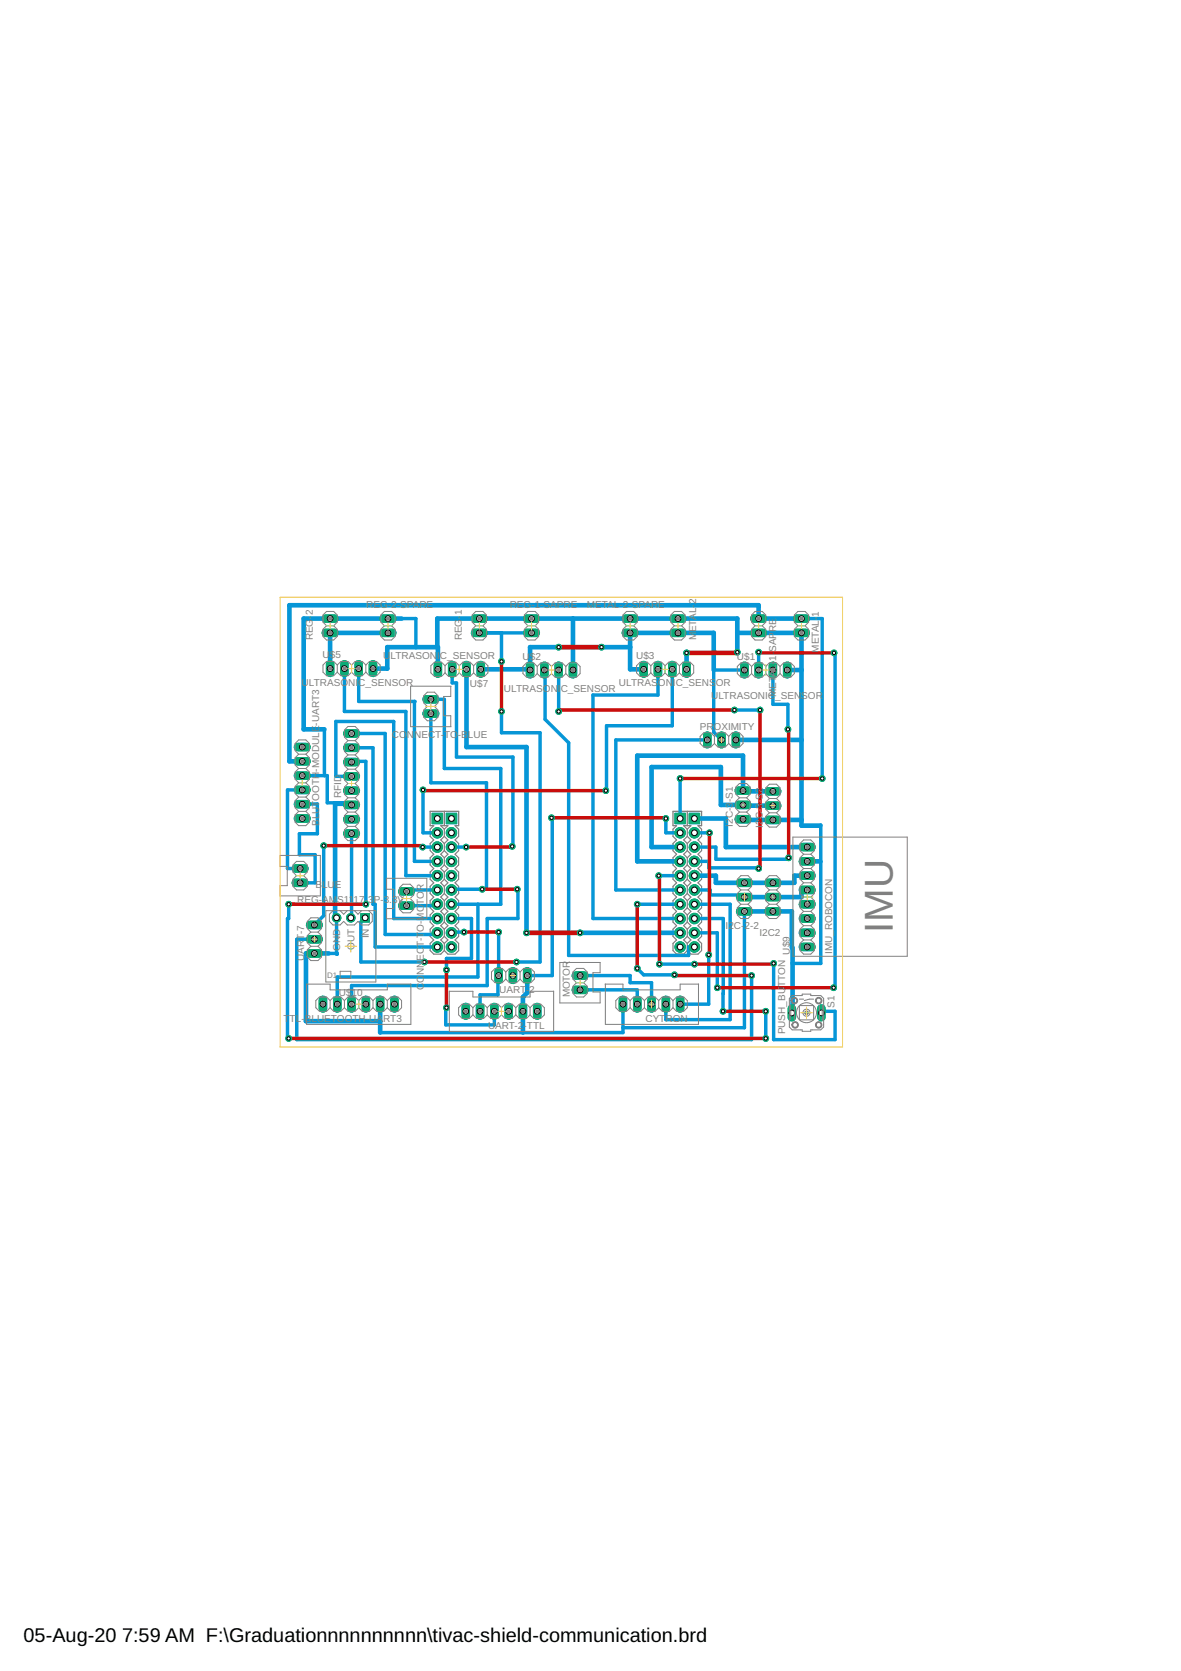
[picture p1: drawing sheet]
<svg xmlns="http://www.w3.org/2000/svg" width="210mm" height="297mm" viewBox="0 0 210 297" stroke-linecap="round" stroke-linejoin="round" font-family="sans-serif">
<defs><g id="words">
<text font-size="7.2" fill="#808080" x="158.7" y="165.8" transform="rotate(-90 158.7 165.8)">IMU</text>
<g font-size="3.5">
<text x="4.2" y="291.8">05-Aug-20</text>
<text x="21.7" y="291.8">7:59 AM F:\Graduationnnnnnnnnn\tivac-shield-communication.brd</text>
</g>
<g font-size="1.8" fill="#808080">
<text x="123.7" y="107.5" transform="rotate(-90 123.7 107.5)">2</text>
<text x="55.6" y="113.8" transform="rotate(-90 55.6 113.8)">REG-2</text>
<text x="65.1" y="108.1">REG-2-SPARE</text>
<text x="82.1" y="113.8" transform="rotate(-90 82.1 113.8)">REG-1</text>
<text x="90.6" y="108.1">REG-1-SAPRE</text>
<text x="104.3" y="108.1">METAL-2-SPARE</text>
<text x="123.7" y="113.8" transform="rotate(-90 123.7 113.8)">M</text>
<text x="123.7" y="112.4" transform="rotate(-90 123.7 112.4)">ETAL-</text>
<text x="137.9" y="112.4" transform="rotate(-90 137.9 112.4)">RE</text>
<text x="145.6" y="109.6" transform="rotate(-90 145.6 109.6)">1</text>
<text x="57.3" y="117">U$5</text>
<text x="68.1" y="117.1">ULTRASONI</text>
<text x="78.2" y="117.1">C_SENSOR</text>
<text x="92.9" y="117.3">U$2</text>
<text x="113.1" y="117.1">U$3</text>
<text x="131" y="117.3">U$1</text>
<text x="137.9" y="115.9" transform="rotate(-90 137.9 115.9)">SAP</text>
<text x="145.6" y="116" transform="rotate(-90 145.6 116)">METAL-</text>
<text x="53.6" y="122">ULTRASONIC_SENSOR</text>
<text x="83.5" y="122.1">U$7</text>
<text x="89.6" y="123">ULTRASONI</text>
<text x="99.7" y="123">C_SENSOR</text>
<text x="110" y="121.9">ULTRASON</text>
<text x="119.6" y="121.9">IC_SENS</text>
<text x="126.4" y="124.3">ULTRASONIC</text>
<text x="127.2" y="121.9">OR</text>
<text x="137.8" y="124.3">_SENSOR</text>
<text x="137.9" y="123.9" transform="rotate(-90 137.9 123.9)">METAL-1-</text>
<text x="69.6" y="131.1">CO</text>
<text x="72.3" y="131.1">NNECT-TO</text>
<text x="81.4" y="131.1">-B</text>
<text x="83.2" y="131.1">LUE</text>
<text x="124.4" y="129.7">PROXIMITY</text>
<text x="60.7" y="141.9" transform="rotate(-90 60.7 141.9)">RFID</text>
<text x="130.2" y="142.6" transform="rotate(-90 130.2 142.6)">-S1</text>
<text x="135.6" y="142.7" transform="rotate(-90 135.6 142.7)">-S2</text>
<text x="56.7" y="146.8" transform="rotate(-90 56.7 146.8)">BLUTOOTH-MODULE-UART3</text>
<text x="130.2" y="147" transform="rotate(-90 130.2 147)">I2C-3</text>
<text x="135.6" y="147.1" transform="rotate(-90 135.6 147.1)">I2</text>
<text x="135.6" y="145.6" transform="rotate(-90 135.6 145.6)">C-3</text>
<text x="52.8" y="160.6">REG-AM</text>
<text x="56.1" y="157.9">B</text>
<text x="57.2" y="157.9">LUE</text>
<text x="59.9" y="160.6">S11</text>
<text x="62.8" y="160.6">17-</text>
<text x="65.4" y="160.6">3</text>
<text x="66.4" y="160.6">P-3.3V</text>
<text x="75.4" y="160.8" transform="rotate(-90 75.4 160.8)">TOR</text>
<text x="65.5" y="166.8" transform="rotate(-90 65.5 166.8)">IN</text>
<text x="75.4" y="165.6" transform="rotate(-90 75.4 165.6)">O-MO</text>
<text x="129" y="165.1">I2C-</text>
<text x="132.3" y="165.1">2-2</text>
<text x="135" y="166.4">I2C2</text>
<text x="54" y="170.8" transform="rotate(-90 54 170.8)">UART-7</text>
<text x="60.4" y="169" transform="rotate(-90 60.4 169)">GND</text>
<text x="63" y="168.8" transform="rotate(-90 63 168.8)">OUT</text>
<text x="75.4" y="173.3" transform="rotate(-90 75.4 173.3)">NN</text>
<text x="75.4" y="170.8" transform="rotate(-90 75.4 170.8)">EC</text>
<text x="75.4" y="168.3" transform="rotate(-90 75.4 168.3)">T-T</text>
<text x="140.4" y="169.7" transform="rotate(-90 140.4 169.7)">U$9</text>
<text x="147.9" y="169.6" transform="rotate(-90 147.9 169.6)">IMU_ROBOCON</text>
<text x="60.2" y="177.1">U$</text>
<text x="62.5" y="177.1">10</text>
<text x="75.4" y="176" transform="rotate(-90 75.4 176)">C</text>
<text x="75.4" y="174.7" transform="rotate(-90 75.4 174.7)">O</text>
<text x="88.7" y="176.5">UART-2</text>
<text x="101.3" y="177.3" transform="rotate(-90 101.3 177.3)">MOTOR</text>
<text x="139.5" y="175.5" transform="rotate(-90 139.5 175.5)">TTON</text>
<text x="148.3" y="179.2" transform="rotate(-90 148.3 179.2)">S1</text>
<text x="50.4" y="181.6">T</text>
<text x="51.5" y="181.6">TL-BLUETOOTH-UA</text>
<text x="68.1" y="181.6">RT3</text>
<text x="86.7" y="182.9">UART-2</text>
<text x="93" y="182.9">-TTL</text>
<text x="114.7" y="181.6">CYTRON</text>
<text x="139.5" y="183.9" transform="rotate(-90 139.5 183.9)">PUSH_BU</text>
</g>
<text font-size="1.4" fill="#808080" x="58.1" y="173.8">D1</text>
</g></defs>
<path d="M122.4 155.7h2M123.4 154.6v2.1" fill="none" stroke="#afd134" stroke-width=".18"/>
<g fill="#808080" stroke="#808080" stroke-width=".18">
<path d="M123.2 160.5h.5v.5h-.5z"/>
<path d="M123.2 157.9h.5v.6h-.5z"/>
<path d="M123.2 155.4h.5v.5h-.5z"/>
<path d="M123.2 152.9h.5v.5h-.5z"/>
<path d="M123.2 150.3h.5v.5h-.5z"/>
<path d="M123.2 147.8h.5v.5h-.5z"/>
<path d="M123.2 145.2h.5v.6h-.5z"/>
<path d="M123.2 163h.5v.5h-.5z"/>
<path d="M123.2 165.6h.5v.5h-.5z"/>
<path d="M123.2 168.1h.5v.5h-.5z"/>
<path d="M120.6 160.5h.5v.5h-.5z"/>
<path d="M120.6 157.9h.5v.6h-.5z"/>
<path d="M120.6 155.4h.5v.5h-.5z"/>
<path d="M120.6 152.9h.5v.5h-.5z"/>
<path d="M120.6 150.3h.5v.5h-.5z"/>
<path d="M120.6 147.8h.5v.5h-.5z"/>
<path d="M120.6 145.2h.5v.6h-.5z"/>
<path d="M120.6 163h.5v.5h-.5z"/>
<path d="M120.6 165.6h.5v.5h-.5z"/>
<path d="M120.6 168.1h.5v.5h-.5z"/>
<path d="M80 160.5h.5v.5h-.5z"/>
<path d="M80 157.9h.5v.6h-.5z"/>
<path d="M80 155.4h.5v.5h-.5z"/>
<path d="M80 152.9h.5v.5h-.5z"/>
<path d="M80 150.3h.5v.5h-.5z"/>
<path d="M80 147.8h.5v.5h-.5z"/>
<path d="M80 145.2h.5v.6h-.5z"/>
<path d="M80 163h.5v.5h-.5z"/>
<path d="M80 165.6h.5v.5h-.5z"/>
<path d="M80 168.1h.5v.5h-.5z"/>
<path d="M77.5 160.5h.5v.5h-.5z"/>
<path d="M77.5 157.9h.5v.6h-.5z"/>
<path d="M77.5 155.4h.5v.5h-.5z"/>
<path d="M77.5 152.9h.5v.5h-.5z"/>
<path d="M77.5 150.3h.5v.5h-.5z"/>
<path d="M77.5 147.8h.5v.5h-.5z"/>
<path d="M77.5 145.2h.5v.6h-.5z"/>
<path d="M77.5 163h.5v.5h-.5z"/>
<path d="M77.5 165.6h.5v.5h-.5z"/>
<path d="M77.5 168.1h.5v.5h-.5z"/>
</g>
<g fill="none" stroke="#808080" stroke-width=".21">
<path d="M77.1 146.8l-.6 .6v1.3l.6 .6-.6 .6v1.3l.6 .6-.6 .7v1.3l.6 .6-.6 .6v1.3l.6 .6-.6 .7v1.2l.6 .7-.6 .6v1.3l.6 .6-.6 .6v1.3l.6 .6-.6 .7v1.3l.6 .6-.6 .6v1.3l.6 .6h1.2l.7-.6M78.3 146.8l.7 .6M79 156.3l.6 .6-.6 .7M79 158.8l.6 .7-.6 .6M79 156.3l-.7 .6 .7 .7M79 153.8l.6 .6-.6 .6M79 158.8l-.7 .7 .7 .6M79 151.2l-.7 .6 .7 .7M79 148.7l.6 .6-.6 .6M79 151.2l.6 .6-.6 .7M79 153.8l-.7 .6 .7 .6M79 148.7l-.7 .6 .7 .6"/>
<path d="M79 147.4v1.3M79 149.9v1.3M79 152.5v1.3M79 155v1.3M79 157.6v1.2M79.6 146.8l-.6 .6M80.9 146.8l.6 .6v1.3l-.6 .6 .6 .6v1.3l-.6 .6 .6 .7v1.3l-.6 .6 .6 .6v1.3l-.6 .6 .6 .7v1.2l-.6 .7 .6 .6v1.3l-.6 .6 .6 .6v1.3l-.6 .6 .6 .7v1.3l-.6 .6 .6 .6v1.3l-.6 .6h-1.3l-.6-.6M120.2 146.8l-.6 .6v1.3l.6 .6-.6 .6v1.3l.6 .6-.6 .7v1.3l.6 .6-.6 .6v1.3l.6 .6-.6 .7v1.2l.6 .7-.6 .6v1.3l.6 .6-.6 .6v1.3l.6 .6-.6 .7v1.3l.6 .6-.6 .6v1.3l.6 .6h1.3l.7-.6M121.5 146.8l.7 .6M122.2 156.3l.6 .6-.6 .7M122.2 158.8l.6 .7-.6 .6M122.2 153.8l-.7 .6 .7 .6"/>
<path d="M122.2 156.3l-.7 .6 .7 .7M122.2 153.8l.6 .6-.6 .6M122.2 151.2l-.7 .6 .7 .7M122.2 148.7l.6 .6-.6 .6M122.2 151.2l.6 .6-.6 .7M122.2 148.7l-.7 .6 .7 .6M122.2 158.8l-.7 .7 .7 .6M122.2 147.4v1.3M122.2 149.9v1.3M122.2 152.5v1.3M122.2 155v1.3M122.2 157.6v1.2"/>
<path d="M122.8 146.8l-.6 .6M124.1 146.8l.6 .6v1.3l-.6 .6 .6 .6v1.3l-.6 .6 .6 .7v1.3l-.6 .6 .6 .6v1.3l-.6 .6 .6 .7v1.2l-.6 .7 .6 .6v1.3l-.6 .6 .6 .6v1.3l-.6 .6 .6 .7v1.3l-.6 .6 .6 .6v1.3l-.6 .6h-1.3l-.6-.6M79 161.4l.6 .6-.6 .6M79 163.9l-.7 .6 .7 .7M79 161.4l-.7 .6 .7 .6M79 163.9l.6 .6-.6 .7M79 166.5l-.7 .6 .7 .6M79 166.5l.6 .6-.6 .6M79 160.1v1.3M79 162.6v1.3M79 165.2v1.3M79 167.7v1.3"/>
<path d="M122.2 161.4l.6 .6-.6 .6M122.2 163.9l-.7 .6 .7 .7M122.2 161.4l-.7 .6 .7 .6M122.2 163.9l.6 .6-.6 .7M122.2 166.5l-.7 .6 .7 .6M122.2 166.5l.6 .6-.6 .6M122.2 160.1v1.3M122.2 162.6v1.3M122.2 165.2v1.3M122.2 167.7v1.3"/>
</g>
<path d="M77.1 146.8h-.6v-2.6h5v2.6h-.6M78.3 146.8h1.3M79 144.2v2.6M120.2 146.8h-.6v-2.6h5.1v2.6h-.6M121.5 146.8h1.3M122.2 144.2v2.6" fill="none" stroke="#808080" stroke-width=".23"/>
<g fill="none" stroke="#0696d7" stroke-width=".83">
<path d="M66.3 118.9h2.5v-3.9h9v4M69 112.5h-10.3v6.4M71.4 110h-17.4v19.6h3.7M77.7 115v-5h53.3v5.9M82.9 119v13.8h10.7v33M99.3 115h-5.1v4.1l-.1-.1h-8.7M101.8 110v9.1M106.9 115h5.1M114.4 119h-2.4v-6.5h14.9v6.6M122 116.1v2.9M131 112.5h11.5v34.3h3.3M139.9 119.1h2.6"/>
<path d="M142.5 110h-7.7v-2.4h-83.4v27.7h2.3M130.8 131.5h11.7M62.5 143.1l-.2-.2h-2.7v20.3h.2M123.4 145.5h5.6v5.1h14.5M123.4 155.7h3.8v1.2h14v-1.2h2.3M132.1 145.6l.1 .2h10.3M137.4 140.7h-5.2l-.1-.2v-6.2h-18.8v18.8h7.6M137.4 143.2l-9.3-.1v-6.7h-12.3v14.2h5.1M143.5 153.1h2.3M143.5 158.2h-1v1.3h-10.2M58.4 169.5h-4v12h13.2M67.6 178.5v5.1"/>
<path d="M93.7 173.4v3.1l-.8 .7v6.4M103.1 165.8h17.8M132.3 162h8.4v6.5M140.9 168.5v11.4l-.2 .2"/>
</g>
<g fill="none" stroke="#0696d7" stroke-width=".61">
<path d="M61.2 118.9v7.6h10.9v29.2h5.6M63.8 118.9v5.8h10M71.4 110h2.5v5M80.4 119v2.4h.7v13.2h10.1v15.7l-.2 .2M85.2 112.5h9.3M89.1 112.5v5.1M96.8 119.1l.1 .1v8.7l4.2 4.1v37.8h21.3v-1.5h1M99.3 119.1v7.4M116.9 119v4.5h-11.5v39.8h15.5M119.5 119v10h-11.7v11.4l-.1 .1M132.3 119.1h-5.4v11.1l1.3 1.3M134.8 115.9v3.2"/>
<path d="M137.4 119.1v6.1h2.6v4.4M142.5 110h3.6v28.4M148.2 116.1h.2v59.5h-.2M53.7 137.9h4.5v4.8h3.9l.4 .4M57.7 129.6v8.3M62.5 132.9h3.8v27.8h.4v7.6h11M62.5 138h-2.8v-9.8h10.3v35.1h7.7M62.5 135.5v-.2h2.5v25.4M62.5 130.4h6v35.7h8.9l.3-.3M73.7 124.7v28.4h4M76.6 124.3h2.4v12.3h10v24.1h-8.8M76.6 126.9v12.2h9.9v19h-6.1l-.2 .1"/>
<path d="M89.1 126.5v3.8h6.9v40.7h-4.2M120.9 138.4v7.1M125.7 131.5h-16.2v26.7h11.4M130.5 126.2h4.6M53.7 140.4h-2.6v14h2.2M53.7 143l2.7-.1v5.3h-3.2v3.7h2.8v5h-2.7M57.5 150.3v12.5l-1.6 1.6M62.5 148.2v14.8l-.1 .2M75.1 150.6h2.6M75.2 140.4v7.6h2.5M77.7 158.2h-5.4v.3M80.2 150.6h2.6"/>
<path d="M91.9 158.1l.2 .1v5.1h-5.5v11.9h-24.1v3.3M98 145.4l.1 .1v27.9h-4.4M117.1 155.7h3.8M118.3 145.5v2.5h2.6M123.4 153.1h2.6v1.2h8.8v.1M123.4 148h2.7M123.4 158.2h2.8v.9h6.5v.4h-.4M123.4 150.6h3.8v2.1h13v-.2M145.8 146.8l.1-.1v6.4h-.1l.1 .1v18.1h-5M51.3 160.7v2.6h-.2v21.3h.2M55.9 167h-3.2v17.8h80.9v-11.4M59.8 163.2v6.4h.1v-.1h-1.5"/>
<path d="M64.9 163.2l-.8 .7v7.1h11.3M77.7 160.7v.3h-5.4M79.4 179.1h-.2v3.1h8.7v-2.4M80.2 163.3h3.6v7.1h-4.4v2M82.5 165.7h-2.1l-.2 .1M84.9 160.7v13h-25v4.8M88.6 165.7l-.1 11.1h-3.2v3M103.1 173.4h8.9v1.3h3.8v3.8M103.1 176h10.2v2.5M110.7 178.5v5.1h-43.1M113.3 160.7h7.6M113.3 172.1l1.1 1.2h5.5"/>
<path d="M117.2 171.4h6.5M123.4 160.7h6.4v20.6h-11.5v-2.8M123.4 165.8h4.1v9.8M123.4 163.3h5.1v16.5M126 169.7v8.8h-5.1M132.3 162v20.7h-21.6M136.1 179.8v5M137.5 171.3v13.5h10.9v-5h-2.4v.2M140.7 168.5h.2"/>
</g>
<path d="M122.5 144.6h1.9v1.8h-1.9z" fill="#0dab76" stroke="#0dab76" stroke-width=".18"/>
<circle cx="123.4" cy="145.5" r=".51" fill="#fff" stroke="#000" stroke-width=".18"/>
<circle cx="123.4" cy="148" r=".93" fill="#0dab76" stroke="#0dab76" stroke-width=".18"/>
<circle cx="123.4" cy="148" r=".51" fill="#fff" stroke="#000" stroke-width=".18"/>
<circle cx="123.4" cy="150.6" r=".93" fill="#0dab76" stroke="#0dab76" stroke-width=".18"/>
<circle cx="123.4" cy="150.6" r=".51" fill="#fff" stroke="#000" stroke-width=".18"/>
<circle cx="123.4" cy="153.1" r=".93" fill="#0dab76" stroke="#0dab76" stroke-width=".18"/>
<circle cx="123.4" cy="153.1" r=".51" fill="#fff" stroke="#000" stroke-width=".18"/>
<circle cx="123.4" cy="155.7" r=".93" fill="#0dab76" stroke="#0dab76" stroke-width=".18"/>
<circle cx="123.4" cy="155.7" r=".51" fill="#fff" stroke="#000" stroke-width=".18"/>
<circle cx="123.4" cy="158.2" r=".93" fill="#0dab76" stroke="#0dab76" stroke-width=".18"/>
<circle cx="123.4" cy="158.2" r=".51" fill="#fff" stroke="#000" stroke-width=".18"/>
<circle cx="123.4" cy="160.7" r=".93" fill="#0dab76" stroke="#0dab76" stroke-width=".18"/>
<circle cx="123.4" cy="160.7" r=".51" fill="#fff" stroke="#000" stroke-width=".18"/>
<circle cx="123.4" cy="163.3" r=".93" fill="#0dab76" stroke="#0dab76" stroke-width=".18"/>
<circle cx="123.4" cy="163.3" r=".51" fill="#fff" stroke="#000" stroke-width=".18"/>
<circle cx="123.4" cy="165.8" r=".93" fill="#0dab76" stroke="#0dab76" stroke-width=".18"/>
<circle cx="123.4" cy="165.8" r=".51" fill="#fff" stroke="#000" stroke-width=".18"/>
<circle cx="123.4" cy="168.3" r=".93" fill="#0dab76" stroke="#0dab76" stroke-width=".18"/>
<circle cx="123.4" cy="168.3" r=".51" fill="#fff" stroke="#000" stroke-width=".18"/>
<path d="M120 144.6h1.8v1.8h-1.8z" fill="#0dab76" stroke="#0dab76" stroke-width=".18"/>
<circle cx="120.9" cy="145.5" r=".51" fill="#fff" stroke="#000" stroke-width=".18"/>
<circle cx="120.9" cy="148" r=".93" fill="#0dab76" stroke="#0dab76" stroke-width=".18"/>
<circle cx="120.9" cy="148" r=".51" fill="#fff" stroke="#000" stroke-width=".18"/>
<circle cx="120.9" cy="150.6" r=".93" fill="#0dab76" stroke="#0dab76" stroke-width=".18"/>
<circle cx="120.9" cy="150.6" r=".51" fill="#fff" stroke="#000" stroke-width=".18"/>
<circle cx="120.9" cy="153.1" r=".93" fill="#0dab76" stroke="#0dab76" stroke-width=".18"/>
<circle cx="120.9" cy="153.1" r=".51" fill="#fff" stroke="#000" stroke-width=".18"/>
<circle cx="120.9" cy="155.7" r=".93" fill="#0dab76" stroke="#0dab76" stroke-width=".18"/>
<circle cx="120.9" cy="155.7" r=".51" fill="#fff" stroke="#000" stroke-width=".18"/>
<circle cx="120.9" cy="158.2" r=".93" fill="#0dab76" stroke="#0dab76" stroke-width=".18"/>
<circle cx="120.9" cy="158.2" r=".51" fill="#fff" stroke="#000" stroke-width=".18"/>
<circle cx="120.9" cy="160.7" r=".93" fill="#0dab76" stroke="#0dab76" stroke-width=".18"/>
<circle cx="120.9" cy="160.7" r=".51" fill="#fff" stroke="#000" stroke-width=".18"/>
<circle cx="120.9" cy="163.3" r=".93" fill="#0dab76" stroke="#0dab76" stroke-width=".18"/>
<circle cx="120.9" cy="163.3" r=".51" fill="#fff" stroke="#000" stroke-width=".18"/>
<circle cx="120.9" cy="165.8" r=".93" fill="#0dab76" stroke="#0dab76" stroke-width=".18"/>
<circle cx="120.9" cy="165.8" r=".51" fill="#fff" stroke="#000" stroke-width=".18"/>
<circle cx="120.9" cy="168.3" r=".93" fill="#0dab76" stroke="#0dab76" stroke-width=".18"/>
<circle cx="120.9" cy="168.3" r=".51" fill="#fff" stroke="#000" stroke-width=".18"/>
<path d="M79.3 144.6h1.9v1.8h-1.9z" fill="#0dab76" stroke="#0dab76" stroke-width=".18"/>
<circle cx="80.2" cy="145.5" r=".51" fill="#fff" stroke="#000" stroke-width=".18"/>
<circle cx="80.2" cy="148" r=".93" fill="#0dab76" stroke="#0dab76" stroke-width=".18"/>
<circle cx="80.2" cy="148" r=".51" fill="#fff" stroke="#000" stroke-width=".18"/>
<circle cx="80.2" cy="150.6" r=".93" fill="#0dab76" stroke="#0dab76" stroke-width=".18"/>
<circle cx="80.2" cy="150.6" r=".51" fill="#fff" stroke="#000" stroke-width=".18"/>
<circle cx="80.2" cy="153.1" r=".93" fill="#0dab76" stroke="#0dab76" stroke-width=".18"/>
<circle cx="80.2" cy="153.1" r=".51" fill="#fff" stroke="#000" stroke-width=".18"/>
<circle cx="80.2" cy="155.7" r=".93" fill="#0dab76" stroke="#0dab76" stroke-width=".18"/>
<circle cx="80.2" cy="155.7" r=".51" fill="#fff" stroke="#000" stroke-width=".18"/>
<circle cx="80.2" cy="158.2" r=".93" fill="#0dab76" stroke="#0dab76" stroke-width=".18"/>
<circle cx="80.2" cy="158.2" r=".51" fill="#fff" stroke="#000" stroke-width=".18"/>
<circle cx="80.2" cy="160.7" r=".93" fill="#0dab76" stroke="#0dab76" stroke-width=".18"/>
<circle cx="80.2" cy="160.7" r=".51" fill="#fff" stroke="#000" stroke-width=".18"/>
<circle cx="80.2" cy="163.3" r=".93" fill="#0dab76" stroke="#0dab76" stroke-width=".18"/>
<circle cx="80.2" cy="163.3" r=".51" fill="#fff" stroke="#000" stroke-width=".18"/>
<circle cx="80.2" cy="165.8" r=".93" fill="#0dab76" stroke="#0dab76" stroke-width=".18"/>
<circle cx="80.2" cy="165.8" r=".51" fill="#fff" stroke="#000" stroke-width=".18"/>
<circle cx="80.2" cy="168.3" r=".93" fill="#0dab76" stroke="#0dab76" stroke-width=".18"/>
<circle cx="80.2" cy="168.3" r=".51" fill="#fff" stroke="#000" stroke-width=".18"/>
<path d="M76.8 144.6h1.9v1.8h-1.9z" fill="#0dab76" stroke="#0dab76" stroke-width=".18"/>
<circle cx="77.7" cy="145.5" r=".51" fill="#fff" stroke="#000" stroke-width=".18"/>
<circle cx="77.7" cy="148" r=".93" fill="#0dab76" stroke="#0dab76" stroke-width=".18"/>
<circle cx="77.7" cy="148" r=".51" fill="#fff" stroke="#000" stroke-width=".18"/>
<circle cx="77.7" cy="150.6" r=".93" fill="#0dab76" stroke="#0dab76" stroke-width=".18"/>
<circle cx="77.7" cy="150.6" r=".51" fill="#fff" stroke="#000" stroke-width=".18"/>
<circle cx="77.7" cy="153.1" r=".93" fill="#0dab76" stroke="#0dab76" stroke-width=".18"/>
<circle cx="77.7" cy="153.1" r=".51" fill="#fff" stroke="#000" stroke-width=".18"/>
<circle cx="77.7" cy="155.7" r=".93" fill="#0dab76" stroke="#0dab76" stroke-width=".18"/>
<circle cx="77.7" cy="155.7" r=".51" fill="#fff" stroke="#000" stroke-width=".18"/>
<circle cx="77.7" cy="158.2" r=".93" fill="#0dab76" stroke="#0dab76" stroke-width=".18"/>
<circle cx="77.7" cy="158.2" r=".51" fill="#fff" stroke="#000" stroke-width=".18"/>
<circle cx="77.7" cy="160.7" r=".93" fill="#0dab76" stroke="#0dab76" stroke-width=".18"/>
<circle cx="77.7" cy="160.7" r=".51" fill="#fff" stroke="#000" stroke-width=".18"/>
<circle cx="77.7" cy="163.3" r=".93" fill="#0dab76" stroke="#0dab76" stroke-width=".18"/>
<circle cx="77.7" cy="163.3" r=".51" fill="#fff" stroke="#000" stroke-width=".18"/>
<circle cx="77.7" cy="165.8" r=".93" fill="#0dab76" stroke="#0dab76" stroke-width=".18"/>
<circle cx="77.7" cy="165.8" r=".51" fill="#fff" stroke="#000" stroke-width=".18"/>
<circle cx="77.7" cy="168.3" r=".93" fill="#0dab76" stroke="#0dab76" stroke-width=".18"/>
<circle cx="77.7" cy="168.3" r=".51" fill="#fff" stroke="#000" stroke-width=".18"/>
<path d="M53 132.8h1.5" fill="none" stroke="#0dab76" stroke-width="1.5"/>
<circle cx="53.7" cy="132.8" r=".51" fill="#fff" stroke="#000" stroke-width=".18"/>
<path d="M53 135.3h1.5" fill="none" stroke="#0dab76" stroke-width="1.5"/>
<circle cx="53.7" cy="135.3" r=".51" fill="#fff" stroke="#000" stroke-width=".18"/>
<path d="M53 137.9h1.5" fill="none" stroke="#0dab76" stroke-width="1.5"/>
<circle cx="53.7" cy="137.9" r=".51" fill="#fff" stroke="#000" stroke-width=".18"/>
<path d="M53 140.4h1.5" fill="none" stroke="#0dab76" stroke-width="1.5"/>
<circle cx="53.7" cy="140.4" r=".51" fill="#fff" stroke="#000" stroke-width=".18"/>
<path d="M53 143h1.5" fill="none" stroke="#0dab76" stroke-width="1.5"/>
<circle cx="53.7" cy="143" r=".51" fill="#fff" stroke="#000" stroke-width=".18"/>
<path d="M53 145.5h1.5" fill="none" stroke="#0dab76" stroke-width="1.5"/>
<circle cx="53.7" cy="145.5" r=".51" fill="#fff" stroke="#000" stroke-width=".18"/>
<path d="M131.3 145.6h1.5" fill="none" stroke="#0dab76" stroke-width="1.5"/>
<circle cx="132.1" cy="145.6" r=".51" fill="#fff" stroke="#000" stroke-width=".18"/>
<path d="M131.3 143.1h1.5" fill="none" stroke="#0dab76" stroke-width="1.5"/>
<circle cx="132.1" cy="143.1" r=".51" fill="#fff" stroke="#000" stroke-width=".18"/>
<path d="M131.3 140.5h1.5" fill="none" stroke="#0dab76" stroke-width="1.5"/>
<circle cx="132.1" cy="140.5" r=".51" fill="#fff" stroke="#000" stroke-width=".18"/>
<path d="M136.6 145.8h1.5" fill="none" stroke="#0dab76" stroke-width="1.5"/>
<circle cx="137.4" cy="145.8" r=".51" fill="#fff" stroke="#000" stroke-width=".18"/>
<path d="M136.6 143.2h1.5" fill="none" stroke="#0dab76" stroke-width="1.5"/>
<circle cx="137.4" cy="143.2" r=".51" fill="#fff" stroke="#000" stroke-width=".18"/>
<path d="M136.6 140.7h1.5" fill="none" stroke="#0dab76" stroke-width="1.5"/>
<circle cx="137.4" cy="140.7" r=".51" fill="#fff" stroke="#000" stroke-width=".18"/>
<path d="M120.9 177.7v1.6" fill="none" stroke="#0dab76" stroke-width="1.5"/>
<circle cx="120.9" cy="178.5" r=".51" fill="#fff" stroke="#000" stroke-width=".18"/>
<path d="M118.3 177.7v1.6" fill="none" stroke="#0dab76" stroke-width="1.5"/>
<circle cx="118.3" cy="178.5" r=".51" fill="#fff" stroke="#000" stroke-width=".18"/>
<path d="M115.8 177.7v1.6" fill="none" stroke="#0dab76" stroke-width="1.5"/>
<circle cx="115.8" cy="178.5" r=".51" fill="#fff" stroke="#000" stroke-width=".18"/>
<path d="M113.3 177.7v1.6" fill="none" stroke="#0dab76" stroke-width="1.5"/>
<circle cx="113.3" cy="178.5" r=".51" fill="#fff" stroke="#000" stroke-width=".18"/>
<path d="M110.7 177.7v1.6" fill="none" stroke="#0dab76" stroke-width="1.5"/>
<circle cx="110.7" cy="178.5" r=".51" fill="#fff" stroke="#000" stroke-width=".18"/>
<path d="M141.7 110h1.5" fill="none" stroke="#0dab76" stroke-width="1.5"/>
<circle cx="142.5" cy="110" r=".51" fill="#fff" stroke="#000" stroke-width=".18"/>
<path d="M141.7 112.5h1.5" fill="none" stroke="#0dab76" stroke-width="1.5"/>
<circle cx="142.5" cy="112.5" r=".51" fill="#fff" stroke="#000" stroke-width=".18"/>
<path d="M134.1 110h1.5" fill="none" stroke="#0dab76" stroke-width="1.5"/>
<circle cx="134.8" cy="110" r=".51" fill="#fff" stroke="#000" stroke-width=".18"/>
<path d="M134.1 112.5h1.5" fill="none" stroke="#0dab76" stroke-width="1.5"/>
<circle cx="134.8" cy="112.5" r=".51" fill="#fff" stroke="#000" stroke-width=".18"/>
<path d="M119.7 112.5h1.6" fill="none" stroke="#0dab76" stroke-width="1.5"/>
<circle cx="120.5" cy="112.5" r=".51" fill="#fff" stroke="#000" stroke-width=".18"/>
<path d="M119.7 110h1.6" fill="none" stroke="#0dab76" stroke-width="1.5"/>
<circle cx="120.5" cy="110" r=".51" fill="#fff" stroke="#000" stroke-width=".18"/>
<path d="M111.2 112.5h1.6" fill="none" stroke="#0dab76" stroke-width="1.5"/>
<circle cx="112" cy="112.5" r=".51" fill="#fff" stroke="#000" stroke-width=".18"/>
<path d="M111.2 110h1.6" fill="none" stroke="#0dab76" stroke-width="1.5"/>
<circle cx="112" cy="110" r=".51" fill="#fff" stroke="#000" stroke-width=".18"/>
<path d="M125.7 130.8v1.5" fill="none" stroke="#0dab76" stroke-width="1.5"/>
<circle cx="125.7" cy="131.5" r=".51" fill="#fff" stroke="#000" stroke-width=".18"/>
<path d="M128.2 130.8v1.5" fill="none" stroke="#0dab76" stroke-width="1.5"/>
<circle cx="128.2" cy="131.5" r=".51" fill="#fff" stroke="#000" stroke-width=".18"/>
<path d="M130.8 130.8v1.5" fill="none" stroke="#0dab76" stroke-width="1.5"/>
<circle cx="130.8" cy="131.5" r=".51" fill="#fff" stroke="#000" stroke-width=".18"/>
<path d="M84.4 112.5h1.6" fill="none" stroke="#0dab76" stroke-width="1.5"/>
<circle cx="85.2" cy="112.5" r=".51" fill="#fff" stroke="#000" stroke-width=".18"/>
<path d="M84.4 110h1.6" fill="none" stroke="#0dab76" stroke-width="1.5"/>
<circle cx="85.2" cy="110" r=".51" fill="#fff" stroke="#000" stroke-width=".18"/>
<path d="M93.7 112.5h1.5" fill="none" stroke="#0dab76" stroke-width="1.5"/>
<circle cx="94.5" cy="112.5" r=".51" fill="#fff" stroke="#000" stroke-width=".18"/>
<path d="M93.7 110h1.5" fill="none" stroke="#0dab76" stroke-width="1.5"/>
<circle cx="94.5" cy="110" r=".51" fill="#fff" stroke="#000" stroke-width=".18"/>
<path d="M57.9 112.5h1.5" fill="none" stroke="#0dab76" stroke-width="1.5"/>
<circle cx="58.7" cy="112.5" r=".51" fill="#fff" stroke="#000" stroke-width=".18"/>
<path d="M57.9 110h1.5" fill="none" stroke="#0dab76" stroke-width="1.5"/>
<circle cx="58.7" cy="110" r=".51" fill="#fff" stroke="#000" stroke-width=".18"/>
<path d="M68.2 112.5h1.5" fill="none" stroke="#0dab76" stroke-width="1.5"/>
<circle cx="69" cy="112.5" r=".51" fill="#fff" stroke="#000" stroke-width=".18"/>
<path d="M68.2 110h1.5" fill="none" stroke="#0dab76" stroke-width="1.5"/>
<circle cx="69" cy="110" r=".51" fill="#fff" stroke="#000" stroke-width=".18"/>
<path d="M61.7 148.2h1.5" fill="none" stroke="#0dab76" stroke-width="1.5"/>
<circle cx="62.5" cy="148.2" r=".51" fill="#fff" stroke="#000" stroke-width=".18"/>
<path d="M61.7 145.6h1.5" fill="none" stroke="#0dab76" stroke-width="1.5"/>
<circle cx="62.5" cy="145.6" r=".51" fill="#fff" stroke="#000" stroke-width=".18"/>
<path d="M61.7 143.1h1.5" fill="none" stroke="#0dab76" stroke-width="1.5"/>
<circle cx="62.5" cy="143.1" r=".51" fill="#fff" stroke="#000" stroke-width=".18"/>
<path d="M61.7 140.5h1.5" fill="none" stroke="#0dab76" stroke-width="1.5"/>
<circle cx="62.5" cy="140.5" r=".51" fill="#fff" stroke="#000" stroke-width=".18"/>
<path d="M61.7 138h1.5" fill="none" stroke="#0dab76" stroke-width="1.5"/>
<circle cx="62.5" cy="138" r=".51" fill="#fff" stroke="#000" stroke-width=".18"/>
<path d="M61.7 135.5h1.5" fill="none" stroke="#0dab76" stroke-width="1.5"/>
<circle cx="62.5" cy="135.5" r=".51" fill="#fff" stroke="#000" stroke-width=".18"/>
<path d="M61.7 132.9h1.5" fill="none" stroke="#0dab76" stroke-width="1.5"/>
<circle cx="62.5" cy="132.9" r=".51" fill="#fff" stroke="#000" stroke-width=".18"/>
<path d="M61.7 130.4h1.5" fill="none" stroke="#0dab76" stroke-width="1.5"/>
<circle cx="62.5" cy="130.4" r=".51" fill="#fff" stroke="#000" stroke-width=".18"/>
<path d="M146 179.3v1.5" fill="none" stroke="#0dab76" stroke-width="1.5"/>
<circle cx="146" cy="180" r=".51" fill="#fff" stroke="#000" stroke-width=".18"/>
<path d="M140.7 179.3v1.5" fill="none" stroke="#0dab76" stroke-width="1.5"/>
<circle cx="140.7" cy="180.1" r=".51" fill="#fff" stroke="#000" stroke-width=".18"/>
<path d="M132.3 118.3v1.6" fill="none" stroke="#0dab76" stroke-width="1.5"/>
<circle cx="132.3" cy="119.1" r=".51" fill="#fff" stroke="#000" stroke-width=".18"/>
<path d="M134.8 118.3v1.6" fill="none" stroke="#0dab76" stroke-width="1.5"/>
<circle cx="134.8" cy="119.1" r=".51" fill="#fff" stroke="#000" stroke-width=".18"/>
<path d="M137.4 118.3v1.6" fill="none" stroke="#0dab76" stroke-width="1.5"/>
<circle cx="137.4" cy="119.1" r=".51" fill="#fff" stroke="#000" stroke-width=".18"/>
<path d="M139.9 118.3v1.6" fill="none" stroke="#0dab76" stroke-width="1.5"/>
<circle cx="139.9" cy="119.1" r=".51" fill="#fff" stroke="#000" stroke-width=".18"/>
<circle cx="62.4" cy="163.2" r=".76" fill="#0dab76" stroke="#0dab76" stroke-width=".18"/>
<circle cx="62.4" cy="163.2" r=".51" fill="#fff" stroke="#000" stroke-width=".18"/>
<path d="M64.1 162.4h1.6v1.5h-1.6z" fill="#0dab76" stroke="#0dab76" stroke-width=".18"/>
<circle cx="64.9" cy="163.2" r=".51" fill="#fff" stroke="#000" stroke-width=".18"/>
<circle cx="59.8" cy="163.2" r=".76" fill="#0dab76" stroke="#0dab76" stroke-width=".18"/>
<circle cx="59.8" cy="163.2" r=".51" fill="#fff" stroke="#000" stroke-width=".18"/>
<path d="M94.2 118.3v1.6" fill="none" stroke="#0dab76" stroke-width="1.5"/>
<circle cx="94.2" cy="119.1" r=".51" fill="#fff" stroke="#000" stroke-width=".18"/>
<path d="M96.8 118.3v1.6" fill="none" stroke="#0dab76" stroke-width="1.5"/>
<circle cx="96.8" cy="119.1" r=".51" fill="#fff" stroke="#000" stroke-width=".18"/>
<path d="M99.3 118.3v1.6" fill="none" stroke="#0dab76" stroke-width="1.5"/>
<circle cx="99.3" cy="119.1" r=".51" fill="#fff" stroke="#000" stroke-width=".18"/>
<path d="M101.8 118.3v1.6" fill="none" stroke="#0dab76" stroke-width="1.5"/>
<circle cx="101.8" cy="119.1" r=".51" fill="#fff" stroke="#000" stroke-width=".18"/>
<path d="M114.4 118.2v1.5" fill="none" stroke="#0dab76" stroke-width="1.5"/>
<circle cx="114.4" cy="119" r=".51" fill="#fff" stroke="#000" stroke-width=".18"/>
<path d="M116.9 118.2v1.5" fill="none" stroke="#0dab76" stroke-width="1.5"/>
<circle cx="116.9" cy="119" r=".51" fill="#fff" stroke="#000" stroke-width=".18"/>
<path d="M119.5 118.2v1.5" fill="none" stroke="#0dab76" stroke-width="1.5"/>
<circle cx="119.5" cy="119" r=".51" fill="#fff" stroke="#000" stroke-width=".18"/>
<path d="M122 118.2v1.5" fill="none" stroke="#0dab76" stroke-width="1.5"/>
<circle cx="122" cy="119" r=".51" fill="#fff" stroke="#000" stroke-width=".18"/>
<path d="M58.7 118.1v1.5" fill="none" stroke="#0dab76" stroke-width="1.5"/>
<circle cx="58.7" cy="118.9" r=".51" fill="#fff" stroke="#000" stroke-width=".18"/>
<path d="M61.2 118.1v1.5" fill="none" stroke="#0dab76" stroke-width="1.5"/>
<circle cx="61.2" cy="118.9" r=".51" fill="#fff" stroke="#000" stroke-width=".18"/>
<path d="M63.8 118.1v1.5" fill="none" stroke="#0dab76" stroke-width="1.5"/>
<circle cx="63.8" cy="118.9" r=".51" fill="#fff" stroke="#000" stroke-width=".18"/>
<path d="M66.3 118.1v1.5" fill="none" stroke="#0dab76" stroke-width="1.5"/>
<circle cx="66.3" cy="118.9" r=".51" fill="#fff" stroke="#000" stroke-width=".18"/>
<path d="M85.4 118.2v1.5" fill="none" stroke="#0dab76" stroke-width="1.5"/>
<circle cx="85.4" cy="119" r=".51" fill="#fff" stroke="#000" stroke-width=".18"/>
<path d="M82.9 118.2v1.5" fill="none" stroke="#0dab76" stroke-width="1.5"/>
<circle cx="82.9" cy="119" r=".51" fill="#fff" stroke="#000" stroke-width=".18"/>
<path d="M80.4 118.2v1.5" fill="none" stroke="#0dab76" stroke-width="1.5"/>
<circle cx="80.4" cy="119" r=".51" fill="#fff" stroke="#000" stroke-width=".18"/>
<path d="M77.8 118.2v1.5" fill="none" stroke="#0dab76" stroke-width="1.5"/>
<circle cx="77.8" cy="119" r=".51" fill="#fff" stroke="#000" stroke-width=".18"/>
<path d="M142.7 168.3h1.5" fill="none" stroke="#0dab76" stroke-width="1.5"/>
<circle cx="143.5" cy="168.3" r=".51" fill="#fff" stroke="#000" stroke-width=".18"/>
<path d="M142.7 165.8h1.5" fill="none" stroke="#0dab76" stroke-width="1.5"/>
<circle cx="143.5" cy="165.8" r=".51" fill="#fff" stroke="#000" stroke-width=".18"/>
<path d="M142.7 163.3h1.5" fill="none" stroke="#0dab76" stroke-width="1.5"/>
<circle cx="143.5" cy="163.3" r=".51" fill="#fff" stroke="#000" stroke-width=".18"/>
<path d="M142.7 160.7h1.5" fill="none" stroke="#0dab76" stroke-width="1.5"/>
<circle cx="143.5" cy="160.7" r=".51" fill="#fff" stroke="#000" stroke-width=".18"/>
<path d="M142.7 158.2h1.5" fill="none" stroke="#0dab76" stroke-width="1.5"/>
<circle cx="143.5" cy="158.2" r=".51" fill="#fff" stroke="#000" stroke-width=".18"/>
<path d="M142.7 155.7h1.5" fill="none" stroke="#0dab76" stroke-width="1.5"/>
<circle cx="143.5" cy="155.7" r=".51" fill="#fff" stroke="#000" stroke-width=".18"/>
<path d="M142.7 153.1h1.5" fill="none" stroke="#0dab76" stroke-width="1.5"/>
<circle cx="143.5" cy="153.1" r=".51" fill="#fff" stroke="#000" stroke-width=".18"/>
<path d="M142.7 150.6h1.5" fill="none" stroke="#0dab76" stroke-width="1.5"/>
<circle cx="143.5" cy="150.6" r=".51" fill="#fff" stroke="#000" stroke-width=".18"/>
<path d="M131.6 162h1.5" fill="none" stroke="#0dab76" stroke-width="1.5"/>
<circle cx="132.3" cy="162" r=".51" fill="#fff" stroke="#000" stroke-width=".18"/>
<path d="M131.6 159.5h1.5" fill="none" stroke="#0dab76" stroke-width="1.5"/>
<circle cx="132.3" cy="159.5" r=".51" fill="#fff" stroke="#000" stroke-width=".18"/>
<path d="M131.6 156.9h1.5" fill="none" stroke="#0dab76" stroke-width="1.5"/>
<circle cx="132.3" cy="156.9" r=".51" fill="#fff" stroke="#000" stroke-width=".18"/>
<path d="M93.7 172.7v1.5" fill="none" stroke="#0dab76" stroke-width="1.5"/>
<circle cx="93.7" cy="173.4" r=".51" fill="#fff" stroke="#000" stroke-width=".18"/>
<path d="M91.2 172.7v1.5" fill="none" stroke="#0dab76" stroke-width="1.5"/>
<circle cx="91.2" cy="173.4" r=".51" fill="#fff" stroke="#000" stroke-width=".18"/>
<path d="M88.6 172.7v1.5" fill="none" stroke="#0dab76" stroke-width="1.5"/>
<circle cx="88.6" cy="173.4" r=".51" fill="#fff" stroke="#000" stroke-width=".18"/>
<path d="M136.6 162h1.5" fill="none" stroke="#0dab76" stroke-width="1.5"/>
<circle cx="137.4" cy="162" r=".51" fill="#fff" stroke="#000" stroke-width=".18"/>
<path d="M136.6 159.5h1.5" fill="none" stroke="#0dab76" stroke-width="1.5"/>
<circle cx="137.4" cy="159.5" r=".51" fill="#fff" stroke="#000" stroke-width=".18"/>
<path d="M136.6 156.9h1.5" fill="none" stroke="#0dab76" stroke-width="1.5"/>
<circle cx="137.4" cy="156.9" r=".51" fill="#fff" stroke="#000" stroke-width=".18"/>
<path d="M55.1 169.5h1.5" fill="none" stroke="#0dab76" stroke-width="1.5"/>
<circle cx="55.9" cy="169.5" r=".51" fill="#fff" stroke="#000" stroke-width=".18"/>
<path d="M55.1 167h1.5" fill="none" stroke="#0dab76" stroke-width="1.5"/>
<circle cx="55.9" cy="167" r=".51" fill="#fff" stroke="#000" stroke-width=".18"/>
<path d="M55.1 164.4h1.5" fill="none" stroke="#0dab76" stroke-width="1.5"/>
<circle cx="55.9" cy="164.4" r=".51" fill="#fff" stroke="#000" stroke-width=".18"/>
<path d="M95.5 179v1.5" fill="none" stroke="#0dab76" stroke-width="1.5"/>
<circle cx="95.5" cy="179.8" r=".51" fill="#fff" stroke="#000" stroke-width=".18"/>
<path d="M92.9 179v1.5" fill="none" stroke="#0dab76" stroke-width="1.5"/>
<circle cx="92.9" cy="179.8" r=".51" fill="#fff" stroke="#000" stroke-width=".18"/>
<path d="M90.4 179v1.5" fill="none" stroke="#0dab76" stroke-width="1.5"/>
<circle cx="90.4" cy="179.8" r=".51" fill="#fff" stroke="#000" stroke-width=".18"/>
<path d="M87.9 179v1.5" fill="none" stroke="#0dab76" stroke-width="1.5"/>
<circle cx="87.9" cy="179.8" r=".51" fill="#fff" stroke="#000" stroke-width=".18"/>
<path d="M85.3 179v1.5" fill="none" stroke="#0dab76" stroke-width="1.5"/>
<circle cx="85.3" cy="179.8" r=".51" fill="#fff" stroke="#000" stroke-width=".18"/>
<path d="M82.8 179v1.5" fill="none" stroke="#0dab76" stroke-width="1.5"/>
<circle cx="82.8" cy="179.8" r=".51" fill="#fff" stroke="#000" stroke-width=".18"/>
<path d="M70.1 177.7v1.6" fill="none" stroke="#0dab76" stroke-width="1.5"/>
<circle cx="70.1" cy="178.5" r=".51" fill="#fff" stroke="#000" stroke-width=".18"/>
<path d="M67.6 177.7v1.6" fill="none" stroke="#0dab76" stroke-width="1.5"/>
<circle cx="67.6" cy="178.5" r=".51" fill="#fff" stroke="#000" stroke-width=".18"/>
<path d="M65 177.7v1.6" fill="none" stroke="#0dab76" stroke-width="1.5"/>
<circle cx="65" cy="178.5" r=".51" fill="#fff" stroke="#000" stroke-width=".18"/>
<path d="M62.5 177.7v1.6" fill="none" stroke="#0dab76" stroke-width="1.5"/>
<circle cx="62.5" cy="178.5" r=".51" fill="#fff" stroke="#000" stroke-width=".18"/>
<path d="M59.9 177.7v1.6" fill="none" stroke="#0dab76" stroke-width="1.5"/>
<circle cx="59.9" cy="178.5" r=".51" fill="#fff" stroke="#000" stroke-width=".18"/>
<path d="M57.4 177.7v1.6" fill="none" stroke="#0dab76" stroke-width="1.5"/>
<circle cx="57.4" cy="178.5" r=".51" fill="#fff" stroke="#000" stroke-width=".18"/>
<path d="M102.3 176h1.6" fill="none" stroke="#0dab76" stroke-width="1.5"/>
<circle cx="103.1" cy="176" r=".51" fill="#fff" stroke="#000" stroke-width=".18"/>
<path d="M102.3 173.4h1.6" fill="none" stroke="#0dab76" stroke-width="1.5"/>
<circle cx="103.1" cy="173.4" r=".51" fill="#fff" stroke="#000" stroke-width=".18"/>
<path d="M71.5 158.5h1.5" fill="none" stroke="#0dab76" stroke-width="1.5"/>
<circle cx="72.3" cy="158.5" r=".51" fill="#fff" stroke="#000" stroke-width=".18"/>
<path d="M71.5 161h1.5" fill="none" stroke="#0dab76" stroke-width="1.5"/>
<circle cx="72.3" cy="161" r=".51" fill="#fff" stroke="#000" stroke-width=".18"/>
<path d="M52.6 154.4h1.5" fill="none" stroke="#0dab76" stroke-width="1.5"/>
<circle cx="53.3" cy="154.4" r=".51" fill="#fff" stroke="#000" stroke-width=".18"/>
<path d="M52.6 156.9h1.5" fill="none" stroke="#0dab76" stroke-width="1.5"/>
<circle cx="53.3" cy="156.9" r=".51" fill="#fff" stroke="#000" stroke-width=".18"/>
<path d="M75.8 126.9h1.5" fill="none" stroke="#0dab76" stroke-width="1.5"/>
<circle cx="76.6" cy="126.9" r=".51" fill="#fff" stroke="#000" stroke-width=".18"/>
<path d="M75.8 124.3h1.5" fill="none" stroke="#0dab76" stroke-width="1.5"/>
<circle cx="76.6" cy="124.3" r=".51" fill="#fff" stroke="#000" stroke-width=".18"/>
<circle cx="122" cy="116.1" r=".51" fill="#0dab76" stroke="#0dab76" stroke-width=".18"/>
<circle cx="122" cy="116.1" r=".3" fill="#fff" stroke="#000" stroke-width=".18"/>
<circle cx="131" cy="115.9" r=".51" fill="#0dab76" stroke="#0dab76" stroke-width=".18"/>
<circle cx="131" cy="115.9" r=".3" fill="#fff" stroke="#000" stroke-width=".18"/>
<circle cx="98" cy="145.4" r=".51" fill="#0dab76" stroke="#0dab76" stroke-width=".18"/>
<circle cx="98" cy="145.4" r=".3" fill="#fff" stroke="#000" stroke-width=".18"/>
<circle cx="118.3" cy="145.5" r=".51" fill="#0dab76" stroke="#0dab76" stroke-width=".18"/>
<circle cx="118.3" cy="145.5" r=".3" fill="#fff" stroke="#000" stroke-width=".18"/>
<circle cx="120.9" cy="138.4" r=".51" fill="#0dab76" stroke="#0dab76" stroke-width=".18"/>
<circle cx="120.9" cy="138.4" r=".3" fill="#fff" stroke="#000" stroke-width=".18"/>
<circle cx="146.1" cy="138.4" r=".51" fill="#0dab76" stroke="#0dab76" stroke-width=".18"/>
<circle cx="146.1" cy="138.4" r=".3" fill="#fff" stroke="#000" stroke-width=".18"/>
<circle cx="89.1" cy="117.6" r=".51" fill="#0dab76" stroke="#0dab76" stroke-width=".18"/>
<circle cx="89.1" cy="117.6" r=".3" fill="#fff" stroke="#000" stroke-width=".18"/>
<circle cx="89.1" cy="126.5" r=".51" fill="#0dab76" stroke="#0dab76" stroke-width=".18"/>
<circle cx="89.1" cy="126.5" r=".3" fill="#fff" stroke="#000" stroke-width=".18"/>
<circle cx="91.8" cy="171" r=".51" fill="#0dab76" stroke="#0dab76" stroke-width=".18"/>
<circle cx="91.8" cy="171" r=".3" fill="#fff" stroke="#000" stroke-width=".18"/>
<circle cx="75.4" cy="171" r=".51" fill="#0dab76" stroke="#0dab76" stroke-width=".18"/>
<circle cx="75.4" cy="171" r=".3" fill="#fff" stroke="#000" stroke-width=".18"/>
<circle cx="99.3" cy="115" r=".51" fill="#0dab76" stroke="#0dab76" stroke-width=".18"/>
<circle cx="99.3" cy="115" r=".3" fill="#fff" stroke="#000" stroke-width=".18"/>
<circle cx="106.9" cy="115" r=".51" fill="#0dab76" stroke="#0dab76" stroke-width=".18"/>
<circle cx="106.9" cy="115" r=".3" fill="#fff" stroke="#000" stroke-width=".18"/>
<circle cx="127.5" cy="175.6" r=".51" fill="#0dab76" stroke="#0dab76" stroke-width=".18"/>
<circle cx="127.5" cy="175.6" r=".3" fill="#fff" stroke="#000" stroke-width=".18"/>
<circle cx="148.2" cy="175.6" r=".51" fill="#0dab76" stroke="#0dab76" stroke-width=".18"/>
<circle cx="148.2" cy="175.6" r=".3" fill="#fff" stroke="#000" stroke-width=".18"/>
<circle cx="148.2" cy="116.1" r=".51" fill="#0dab76" stroke="#0dab76" stroke-width=".18"/>
<circle cx="148.2" cy="116.1" r=".3" fill="#fff" stroke="#000" stroke-width=".18"/>
<circle cx="134.8" cy="115.9" r=".51" fill="#0dab76" stroke="#0dab76" stroke-width=".18"/>
<circle cx="134.8" cy="115.9" r=".3" fill="#fff" stroke="#000" stroke-width=".18"/>
<circle cx="140.2" cy="152.5" r=".51" fill="#0dab76" stroke="#0dab76" stroke-width=".18"/>
<circle cx="140.2" cy="152.5" r=".3" fill="#fff" stroke="#000" stroke-width=".18"/>
<circle cx="140" cy="129.6" r=".51" fill="#0dab76" stroke="#0dab76" stroke-width=".18"/>
<circle cx="140" cy="129.6" r=".3" fill="#fff" stroke="#000" stroke-width=".18"/>
<circle cx="134.8" cy="154.4" r=".51" fill="#0dab76" stroke="#0dab76" stroke-width=".18"/>
<circle cx="134.8" cy="154.4" r=".3" fill="#fff" stroke="#000" stroke-width=".18"/>
<circle cx="135.1" cy="126.2" r=".51" fill="#0dab76" stroke="#0dab76" stroke-width=".18"/>
<circle cx="135.1" cy="126.2" r=".3" fill="#fff" stroke="#000" stroke-width=".18"/>
<circle cx="130.5" cy="126.2" r=".51" fill="#0dab76" stroke="#0dab76" stroke-width=".18"/>
<circle cx="130.5" cy="126.2" r=".3" fill="#fff" stroke="#000" stroke-width=".18"/>
<circle cx="99.3" cy="126.5" r=".51" fill="#0dab76" stroke="#0dab76" stroke-width=".18"/>
<circle cx="99.3" cy="126.5" r=".3" fill="#fff" stroke="#000" stroke-width=".18"/>
<circle cx="107.7" cy="140.5" r=".51" fill="#0dab76" stroke="#0dab76" stroke-width=".18"/>
<circle cx="107.7" cy="140.5" r=".3" fill="#fff" stroke="#000" stroke-width=".18"/>
<circle cx="75.2" cy="140.4" r=".51" fill="#0dab76" stroke="#0dab76" stroke-width=".18"/>
<circle cx="75.2" cy="140.4" r=".3" fill="#fff" stroke="#000" stroke-width=".18"/>
<circle cx="93.6" cy="165.8" r=".51" fill="#0dab76" stroke="#0dab76" stroke-width=".18"/>
<circle cx="93.6" cy="165.8" r=".3" fill="#fff" stroke="#000" stroke-width=".18"/>
<circle cx="103.1" cy="165.8" r=".51" fill="#0dab76" stroke="#0dab76" stroke-width=".18"/>
<circle cx="103.1" cy="165.8" r=".3" fill="#fff" stroke="#000" stroke-width=".18"/>
<circle cx="82.8" cy="150.6" r=".51" fill="#0dab76" stroke="#0dab76" stroke-width=".18"/>
<circle cx="82.8" cy="150.6" r=".3" fill="#fff" stroke="#000" stroke-width=".18"/>
<circle cx="91" cy="150.5" r=".51" fill="#0dab76" stroke="#0dab76" stroke-width=".18"/>
<circle cx="91" cy="150.5" r=".3" fill="#fff" stroke="#000" stroke-width=".18"/>
<circle cx="128.5" cy="179.8" r=".51" fill="#0dab76" stroke="#0dab76" stroke-width=".18"/>
<circle cx="128.5" cy="179.8" r=".3" fill="#fff" stroke="#000" stroke-width=".18"/>
<circle cx="136.1" cy="179.8" r=".51" fill="#0dab76" stroke="#0dab76" stroke-width=".18"/>
<circle cx="136.1" cy="179.8" r=".3" fill="#fff" stroke="#000" stroke-width=".18"/>
<circle cx="136.1" cy="184.6" r=".51" fill="#0dab76" stroke="#0dab76" stroke-width=".18"/>
<circle cx="136.1" cy="184.6" r=".3" fill="#fff" stroke="#000" stroke-width=".18"/>
<circle cx="65" cy="160.7" r=".51" fill="#0dab76" stroke="#0dab76" stroke-width=".18"/>
<circle cx="65" cy="160.7" r=".3" fill="#fff" stroke="#000" stroke-width=".18"/>
<circle cx="51.3" cy="160.7" r=".51" fill="#0dab76" stroke="#0dab76" stroke-width=".18"/>
<circle cx="51.3" cy="160.7" r=".3" fill="#fff" stroke="#000" stroke-width=".18"/>
<circle cx="51.3" cy="184.6" r=".51" fill="#0dab76" stroke="#0dab76" stroke-width=".18"/>
<circle cx="51.3" cy="184.6" r=".3" fill="#fff" stroke="#000" stroke-width=".18"/>
<circle cx="79.4" cy="172.4" r=".51" fill="#0dab76" stroke="#0dab76" stroke-width=".18"/>
<circle cx="79.4" cy="172.4" r=".3" fill="#fff" stroke="#000" stroke-width=".18"/>
<circle cx="79.4" cy="179.1" r=".51" fill="#0dab76" stroke="#0dab76" stroke-width=".18"/>
<circle cx="79.4" cy="179.1" r=".3" fill="#fff" stroke="#000" stroke-width=".18"/>
<circle cx="82.5" cy="165.7" r=".51" fill="#0dab76" stroke="#0dab76" stroke-width=".18"/>
<circle cx="82.5" cy="165.7" r=".3" fill="#fff" stroke="#000" stroke-width=".18"/>
<circle cx="88.6" cy="165.7" r=".51" fill="#0dab76" stroke="#0dab76" stroke-width=".18"/>
<circle cx="88.6" cy="165.7" r=".3" fill="#fff" stroke="#000" stroke-width=".18"/>
<circle cx="57.5" cy="150.3" r=".51" fill="#0dab76" stroke="#0dab76" stroke-width=".18"/>
<circle cx="57.5" cy="150.3" r=".3" fill="#fff" stroke="#000" stroke-width=".18"/>
<circle cx="75.1" cy="150.6" r=".51" fill="#0dab76" stroke="#0dab76" stroke-width=".18"/>
<circle cx="75.1" cy="150.6" r=".3" fill="#fff" stroke="#000" stroke-width=".18"/>
<circle cx="133.6" cy="173.4" r=".51" fill="#0dab76" stroke="#0dab76" stroke-width=".18"/>
<circle cx="133.6" cy="173.4" r=".3" fill="#fff" stroke="#000" stroke-width=".18"/>
<circle cx="119.9" cy="173.3" r=".51" fill="#0dab76" stroke="#0dab76" stroke-width=".18"/>
<circle cx="119.9" cy="173.3" r=".3" fill="#fff" stroke="#000" stroke-width=".18"/>
<circle cx="113.3" cy="172.1" r=".51" fill="#0dab76" stroke="#0dab76" stroke-width=".18"/>
<circle cx="113.3" cy="172.1" r=".3" fill="#fff" stroke="#000" stroke-width=".18"/>
<circle cx="113.3" cy="160.7" r=".51" fill="#0dab76" stroke="#0dab76" stroke-width=".18"/>
<circle cx="113.3" cy="160.7" r=".3" fill="#fff" stroke="#000" stroke-width=".18"/>
<circle cx="126.1" cy="148" r=".51" fill="#0dab76" stroke="#0dab76" stroke-width=".18"/>
<circle cx="126.1" cy="148" r=".3" fill="#fff" stroke="#000" stroke-width=".18"/>
<circle cx="126" cy="169.7" r=".51" fill="#0dab76" stroke="#0dab76" stroke-width=".18"/>
<circle cx="126" cy="169.7" r=".3" fill="#fff" stroke="#000" stroke-width=".18"/>
<circle cx="117.1" cy="155.7" r=".51" fill="#0dab76" stroke="#0dab76" stroke-width=".18"/>
<circle cx="117.1" cy="155.7" r=".3" fill="#fff" stroke="#000" stroke-width=".18"/>
<circle cx="117.2" cy="171.4" r=".51" fill="#0dab76" stroke="#0dab76" stroke-width=".18"/>
<circle cx="117.2" cy="171.4" r=".3" fill="#fff" stroke="#000" stroke-width=".18"/>
<circle cx="123.4" cy="171.4" r=".51" fill="#0dab76" stroke="#0dab76" stroke-width=".18"/>
<circle cx="123.4" cy="171.4" r=".3" fill="#fff" stroke="#000" stroke-width=".18"/>
<circle cx="137.5" cy="171.3" r=".51" fill="#0dab76" stroke="#0dab76" stroke-width=".18"/>
<circle cx="137.5" cy="171.3" r=".3" fill="#fff" stroke="#000" stroke-width=".18"/>
<circle cx="91.9" cy="158.1" r=".51" fill="#0dab76" stroke="#0dab76" stroke-width=".18"/>
<circle cx="91.9" cy="158.1" r=".3" fill="#fff" stroke="#000" stroke-width=".18"/>
<circle cx="85.7" cy="158.1" r=".51" fill="#0dab76" stroke="#0dab76" stroke-width=".18"/>
<circle cx="85.7" cy="158.1" r=".3" fill="#fff" stroke="#000" stroke-width=".18"/>
<path d="M99.3 115h7.6M131 115.9l-.2 .2h-8.8M93.6 165.8h9.5" fill="none" stroke="#c90d0c" stroke-width=".83"/>
<g fill="none" stroke="#c90d0c" stroke-width=".61">
<path d="M89.1 117.6v8.9M134.8 115.9l.2 .2h13.2M120.9 138.4h25.2M130.5 126.2h-31l-.2 .3M135.1 126.2v27.9l-.3 .3M140 129.6h.2v22.9M57.5 150.3h17.4l.2 .3M75.2 140.4l.1 .1h32.4M85.7 158.1h6.2M91 150.5v.1h-8.2M98 145.4h20.2l.1 .1M117.1 155.7l.1 .1v15.6"/>
<path d="M126.1 148v21.6h-.1v.1M51.3 160.7h13.7M75.4 171h16.4M79.4 172.4v6.7M82.5 165.7h6.1M113.3 160.7v11.4M119.9 173.3l.1 .1h13.6M127.5 175.6h20.7M128.5 179.8h7.6M137.5 171.3v.1h-14.1M51.3 184.6h84.8"/>
</g>
<path d="M122.5 144.6h1.9v1.8h-1.9z" fill="#0dab76" stroke="#0dab76" stroke-width=".18"/>
<circle cx="123.4" cy="145.5" r=".51" fill="#fff" stroke="#000" stroke-width=".18"/>
<circle cx="123.4" cy="148" r=".93" fill="#0dab76" stroke="#0dab76" stroke-width=".18"/>
<circle cx="123.4" cy="148" r=".51" fill="#fff" stroke="#000" stroke-width=".18"/>
<circle cx="123.4" cy="150.6" r=".93" fill="#0dab76" stroke="#0dab76" stroke-width=".18"/>
<circle cx="123.4" cy="150.6" r=".51" fill="#fff" stroke="#000" stroke-width=".18"/>
<circle cx="123.4" cy="153.1" r=".93" fill="#0dab76" stroke="#0dab76" stroke-width=".18"/>
<circle cx="123.4" cy="153.1" r=".51" fill="#fff" stroke="#000" stroke-width=".18"/>
<circle cx="123.4" cy="155.7" r=".93" fill="#0dab76" stroke="#0dab76" stroke-width=".18"/>
<circle cx="123.4" cy="155.7" r=".51" fill="#fff" stroke="#000" stroke-width=".18"/>
<circle cx="123.4" cy="158.2" r=".93" fill="#0dab76" stroke="#0dab76" stroke-width=".18"/>
<circle cx="123.4" cy="158.2" r=".51" fill="#fff" stroke="#000" stroke-width=".18"/>
<circle cx="123.4" cy="160.7" r=".93" fill="#0dab76" stroke="#0dab76" stroke-width=".18"/>
<circle cx="123.4" cy="160.7" r=".51" fill="#fff" stroke="#000" stroke-width=".18"/>
<circle cx="123.4" cy="163.3" r=".93" fill="#0dab76" stroke="#0dab76" stroke-width=".18"/>
<circle cx="123.4" cy="163.3" r=".51" fill="#fff" stroke="#000" stroke-width=".18"/>
<circle cx="123.4" cy="165.8" r=".93" fill="#0dab76" stroke="#0dab76" stroke-width=".18"/>
<circle cx="123.4" cy="165.8" r=".51" fill="#fff" stroke="#000" stroke-width=".18"/>
<circle cx="123.4" cy="168.3" r=".93" fill="#0dab76" stroke="#0dab76" stroke-width=".18"/>
<circle cx="123.4" cy="168.3" r=".51" fill="#fff" stroke="#000" stroke-width=".18"/>
<path d="M120 144.6h1.8v1.8h-1.8z" fill="#0dab76" stroke="#0dab76" stroke-width=".18"/>
<circle cx="120.9" cy="145.5" r=".51" fill="#fff" stroke="#000" stroke-width=".18"/>
<circle cx="120.9" cy="148" r=".93" fill="#0dab76" stroke="#0dab76" stroke-width=".18"/>
<circle cx="120.9" cy="148" r=".51" fill="#fff" stroke="#000" stroke-width=".18"/>
<circle cx="120.9" cy="150.6" r=".93" fill="#0dab76" stroke="#0dab76" stroke-width=".18"/>
<circle cx="120.9" cy="150.6" r=".51" fill="#fff" stroke="#000" stroke-width=".18"/>
<circle cx="120.9" cy="153.1" r=".93" fill="#0dab76" stroke="#0dab76" stroke-width=".18"/>
<circle cx="120.9" cy="153.1" r=".51" fill="#fff" stroke="#000" stroke-width=".18"/>
<circle cx="120.9" cy="155.7" r=".93" fill="#0dab76" stroke="#0dab76" stroke-width=".18"/>
<circle cx="120.9" cy="155.7" r=".51" fill="#fff" stroke="#000" stroke-width=".18"/>
<circle cx="120.9" cy="158.2" r=".93" fill="#0dab76" stroke="#0dab76" stroke-width=".18"/>
<circle cx="120.9" cy="158.2" r=".51" fill="#fff" stroke="#000" stroke-width=".18"/>
<circle cx="120.9" cy="160.7" r=".93" fill="#0dab76" stroke="#0dab76" stroke-width=".18"/>
<circle cx="120.9" cy="160.7" r=".51" fill="#fff" stroke="#000" stroke-width=".18"/>
<circle cx="120.9" cy="163.3" r=".93" fill="#0dab76" stroke="#0dab76" stroke-width=".18"/>
<circle cx="120.9" cy="163.3" r=".51" fill="#fff" stroke="#000" stroke-width=".18"/>
<circle cx="120.9" cy="165.8" r=".93" fill="#0dab76" stroke="#0dab76" stroke-width=".18"/>
<circle cx="120.9" cy="165.8" r=".51" fill="#fff" stroke="#000" stroke-width=".18"/>
<circle cx="120.9" cy="168.3" r=".93" fill="#0dab76" stroke="#0dab76" stroke-width=".18"/>
<circle cx="120.9" cy="168.3" r=".51" fill="#fff" stroke="#000" stroke-width=".18"/>
<path d="M79.3 144.6h1.9v1.8h-1.9z" fill="#0dab76" stroke="#0dab76" stroke-width=".18"/>
<circle cx="80.2" cy="145.5" r=".51" fill="#fff" stroke="#000" stroke-width=".18"/>
<circle cx="80.2" cy="148" r=".93" fill="#0dab76" stroke="#0dab76" stroke-width=".18"/>
<circle cx="80.2" cy="148" r=".51" fill="#fff" stroke="#000" stroke-width=".18"/>
<circle cx="80.2" cy="150.6" r=".93" fill="#0dab76" stroke="#0dab76" stroke-width=".18"/>
<circle cx="80.2" cy="150.6" r=".51" fill="#fff" stroke="#000" stroke-width=".18"/>
<circle cx="80.2" cy="153.1" r=".93" fill="#0dab76" stroke="#0dab76" stroke-width=".18"/>
<circle cx="80.2" cy="153.1" r=".51" fill="#fff" stroke="#000" stroke-width=".18"/>
<circle cx="80.2" cy="155.7" r=".93" fill="#0dab76" stroke="#0dab76" stroke-width=".18"/>
<circle cx="80.2" cy="155.7" r=".51" fill="#fff" stroke="#000" stroke-width=".18"/>
<circle cx="80.2" cy="158.2" r=".93" fill="#0dab76" stroke="#0dab76" stroke-width=".18"/>
<circle cx="80.2" cy="158.2" r=".51" fill="#fff" stroke="#000" stroke-width=".18"/>
<circle cx="80.2" cy="160.7" r=".93" fill="#0dab76" stroke="#0dab76" stroke-width=".18"/>
<circle cx="80.2" cy="160.7" r=".51" fill="#fff" stroke="#000" stroke-width=".18"/>
<circle cx="80.2" cy="163.3" r=".93" fill="#0dab76" stroke="#0dab76" stroke-width=".18"/>
<circle cx="80.2" cy="163.3" r=".51" fill="#fff" stroke="#000" stroke-width=".18"/>
<circle cx="80.2" cy="165.8" r=".93" fill="#0dab76" stroke="#0dab76" stroke-width=".18"/>
<circle cx="80.2" cy="165.8" r=".51" fill="#fff" stroke="#000" stroke-width=".18"/>
<circle cx="80.2" cy="168.3" r=".93" fill="#0dab76" stroke="#0dab76" stroke-width=".18"/>
<circle cx="80.2" cy="168.3" r=".51" fill="#fff" stroke="#000" stroke-width=".18"/>
<path d="M76.8 144.6h1.9v1.8h-1.9z" fill="#0dab76" stroke="#0dab76" stroke-width=".18"/>
<circle cx="77.7" cy="145.5" r=".51" fill="#fff" stroke="#000" stroke-width=".18"/>
<circle cx="77.7" cy="148" r=".93" fill="#0dab76" stroke="#0dab76" stroke-width=".18"/>
<circle cx="77.7" cy="148" r=".51" fill="#fff" stroke="#000" stroke-width=".18"/>
<circle cx="77.7" cy="150.6" r=".93" fill="#0dab76" stroke="#0dab76" stroke-width=".18"/>
<circle cx="77.7" cy="150.6" r=".51" fill="#fff" stroke="#000" stroke-width=".18"/>
<circle cx="77.7" cy="153.1" r=".93" fill="#0dab76" stroke="#0dab76" stroke-width=".18"/>
<circle cx="77.7" cy="153.1" r=".51" fill="#fff" stroke="#000" stroke-width=".18"/>
<circle cx="77.7" cy="155.7" r=".93" fill="#0dab76" stroke="#0dab76" stroke-width=".18"/>
<circle cx="77.7" cy="155.7" r=".51" fill="#fff" stroke="#000" stroke-width=".18"/>
<circle cx="77.7" cy="158.2" r=".93" fill="#0dab76" stroke="#0dab76" stroke-width=".18"/>
<circle cx="77.7" cy="158.2" r=".51" fill="#fff" stroke="#000" stroke-width=".18"/>
<circle cx="77.7" cy="160.7" r=".93" fill="#0dab76" stroke="#0dab76" stroke-width=".18"/>
<circle cx="77.7" cy="160.7" r=".51" fill="#fff" stroke="#000" stroke-width=".18"/>
<circle cx="77.7" cy="163.3" r=".93" fill="#0dab76" stroke="#0dab76" stroke-width=".18"/>
<circle cx="77.7" cy="163.3" r=".51" fill="#fff" stroke="#000" stroke-width=".18"/>
<circle cx="77.7" cy="165.8" r=".93" fill="#0dab76" stroke="#0dab76" stroke-width=".18"/>
<circle cx="77.7" cy="165.8" r=".51" fill="#fff" stroke="#000" stroke-width=".18"/>
<circle cx="77.7" cy="168.3" r=".93" fill="#0dab76" stroke="#0dab76" stroke-width=".18"/>
<circle cx="77.7" cy="168.3" r=".51" fill="#fff" stroke="#000" stroke-width=".18"/>
<path d="M53 132.8h1.5" fill="none" stroke="#0dab76" stroke-width="1.5"/>
<circle cx="53.7" cy="132.8" r=".51" fill="#fff" stroke="#000" stroke-width=".18"/>
<path d="M53 135.3h1.5" fill="none" stroke="#0dab76" stroke-width="1.5"/>
<circle cx="53.7" cy="135.3" r=".51" fill="#fff" stroke="#000" stroke-width=".18"/>
<path d="M53 137.9h1.5" fill="none" stroke="#0dab76" stroke-width="1.5"/>
<circle cx="53.7" cy="137.9" r=".51" fill="#fff" stroke="#000" stroke-width=".18"/>
<path d="M53 140.4h1.5" fill="none" stroke="#0dab76" stroke-width="1.5"/>
<circle cx="53.7" cy="140.4" r=".51" fill="#fff" stroke="#000" stroke-width=".18"/>
<path d="M53 143h1.5" fill="none" stroke="#0dab76" stroke-width="1.5"/>
<circle cx="53.7" cy="143" r=".51" fill="#fff" stroke="#000" stroke-width=".18"/>
<path d="M53 145.5h1.5" fill="none" stroke="#0dab76" stroke-width="1.5"/>
<circle cx="53.7" cy="145.5" r=".51" fill="#fff" stroke="#000" stroke-width=".18"/>
<path d="M131.3 145.6h1.5" fill="none" stroke="#0dab76" stroke-width="1.5"/>
<circle cx="132.1" cy="145.6" r=".51" fill="#fff" stroke="#000" stroke-width=".18"/>
<path d="M131.3 143.1h1.5" fill="none" stroke="#0dab76" stroke-width="1.5"/>
<circle cx="132.1" cy="143.1" r=".51" fill="#fff" stroke="#000" stroke-width=".18"/>
<path d="M131.3 140.5h1.5" fill="none" stroke="#0dab76" stroke-width="1.5"/>
<circle cx="132.1" cy="140.5" r=".51" fill="#fff" stroke="#000" stroke-width=".18"/>
<path d="M136.6 145.8h1.5" fill="none" stroke="#0dab76" stroke-width="1.5"/>
<circle cx="137.4" cy="145.8" r=".51" fill="#fff" stroke="#000" stroke-width=".18"/>
<path d="M136.6 143.2h1.5" fill="none" stroke="#0dab76" stroke-width="1.5"/>
<circle cx="137.4" cy="143.2" r=".51" fill="#fff" stroke="#000" stroke-width=".18"/>
<path d="M136.6 140.7h1.5" fill="none" stroke="#0dab76" stroke-width="1.5"/>
<circle cx="137.4" cy="140.7" r=".51" fill="#fff" stroke="#000" stroke-width=".18"/>
<path d="M120.9 177.7v1.6" fill="none" stroke="#0dab76" stroke-width="1.5"/>
<circle cx="120.9" cy="178.5" r=".51" fill="#fff" stroke="#000" stroke-width=".18"/>
<path d="M118.3 177.7v1.6" fill="none" stroke="#0dab76" stroke-width="1.5"/>
<circle cx="118.3" cy="178.5" r=".51" fill="#fff" stroke="#000" stroke-width=".18"/>
<path d="M115.8 177.7v1.6" fill="none" stroke="#0dab76" stroke-width="1.5"/>
<circle cx="115.8" cy="178.5" r=".51" fill="#fff" stroke="#000" stroke-width=".18"/>
<path d="M113.3 177.7v1.6" fill="none" stroke="#0dab76" stroke-width="1.5"/>
<circle cx="113.3" cy="178.5" r=".51" fill="#fff" stroke="#000" stroke-width=".18"/>
<path d="M110.7 177.7v1.6" fill="none" stroke="#0dab76" stroke-width="1.5"/>
<circle cx="110.7" cy="178.5" r=".51" fill="#fff" stroke="#000" stroke-width=".18"/>
<path d="M141.7 110h1.5" fill="none" stroke="#0dab76" stroke-width="1.5"/>
<circle cx="142.5" cy="110" r=".51" fill="#fff" stroke="#000" stroke-width=".18"/>
<path d="M141.7 112.5h1.5" fill="none" stroke="#0dab76" stroke-width="1.5"/>
<circle cx="142.5" cy="112.5" r=".51" fill="#fff" stroke="#000" stroke-width=".18"/>
<path d="M134.1 110h1.5" fill="none" stroke="#0dab76" stroke-width="1.5"/>
<circle cx="134.8" cy="110" r=".51" fill="#fff" stroke="#000" stroke-width=".18"/>
<path d="M134.1 112.5h1.5" fill="none" stroke="#0dab76" stroke-width="1.5"/>
<circle cx="134.8" cy="112.5" r=".51" fill="#fff" stroke="#000" stroke-width=".18"/>
<path d="M119.7 112.5h1.6" fill="none" stroke="#0dab76" stroke-width="1.5"/>
<circle cx="120.5" cy="112.5" r=".51" fill="#fff" stroke="#000" stroke-width=".18"/>
<path d="M119.7 110h1.6" fill="none" stroke="#0dab76" stroke-width="1.5"/>
<circle cx="120.5" cy="110" r=".51" fill="#fff" stroke="#000" stroke-width=".18"/>
<path d="M111.2 112.5h1.6" fill="none" stroke="#0dab76" stroke-width="1.5"/>
<circle cx="112" cy="112.5" r=".51" fill="#fff" stroke="#000" stroke-width=".18"/>
<path d="M111.2 110h1.6" fill="none" stroke="#0dab76" stroke-width="1.5"/>
<circle cx="112" cy="110" r=".51" fill="#fff" stroke="#000" stroke-width=".18"/>
<path d="M125.7 130.8v1.5" fill="none" stroke="#0dab76" stroke-width="1.5"/>
<circle cx="125.7" cy="131.5" r=".51" fill="#fff" stroke="#000" stroke-width=".18"/>
<path d="M128.2 130.8v1.5" fill="none" stroke="#0dab76" stroke-width="1.5"/>
<circle cx="128.2" cy="131.5" r=".51" fill="#fff" stroke="#000" stroke-width=".18"/>
<path d="M130.8 130.8v1.5" fill="none" stroke="#0dab76" stroke-width="1.5"/>
<circle cx="130.8" cy="131.5" r=".51" fill="#fff" stroke="#000" stroke-width=".18"/>
<path d="M84.4 112.5h1.6" fill="none" stroke="#0dab76" stroke-width="1.5"/>
<circle cx="85.2" cy="112.5" r=".51" fill="#fff" stroke="#000" stroke-width=".18"/>
<path d="M84.4 110h1.6" fill="none" stroke="#0dab76" stroke-width="1.5"/>
<circle cx="85.2" cy="110" r=".51" fill="#fff" stroke="#000" stroke-width=".18"/>
<path d="M93.7 112.5h1.5" fill="none" stroke="#0dab76" stroke-width="1.5"/>
<circle cx="94.5" cy="112.5" r=".51" fill="#fff" stroke="#000" stroke-width=".18"/>
<path d="M93.7 110h1.5" fill="none" stroke="#0dab76" stroke-width="1.5"/>
<circle cx="94.5" cy="110" r=".51" fill="#fff" stroke="#000" stroke-width=".18"/>
<path d="M57.9 112.5h1.5" fill="none" stroke="#0dab76" stroke-width="1.5"/>
<circle cx="58.7" cy="112.5" r=".51" fill="#fff" stroke="#000" stroke-width=".18"/>
<path d="M57.9 110h1.5" fill="none" stroke="#0dab76" stroke-width="1.5"/>
<circle cx="58.7" cy="110" r=".51" fill="#fff" stroke="#000" stroke-width=".18"/>
<path d="M68.2 112.5h1.5" fill="none" stroke="#0dab76" stroke-width="1.5"/>
<circle cx="69" cy="112.5" r=".51" fill="#fff" stroke="#000" stroke-width=".18"/>
<path d="M68.2 110h1.5" fill="none" stroke="#0dab76" stroke-width="1.5"/>
<circle cx="69" cy="110" r=".51" fill="#fff" stroke="#000" stroke-width=".18"/>
<path d="M61.7 148.2h1.5" fill="none" stroke="#0dab76" stroke-width="1.5"/>
<circle cx="62.5" cy="148.2" r=".51" fill="#fff" stroke="#000" stroke-width=".18"/>
<path d="M61.7 145.6h1.5" fill="none" stroke="#0dab76" stroke-width="1.5"/>
<circle cx="62.5" cy="145.6" r=".51" fill="#fff" stroke="#000" stroke-width=".18"/>
<path d="M61.7 143.1h1.5" fill="none" stroke="#0dab76" stroke-width="1.5"/>
<circle cx="62.5" cy="143.1" r=".51" fill="#fff" stroke="#000" stroke-width=".18"/>
<path d="M61.7 140.5h1.5" fill="none" stroke="#0dab76" stroke-width="1.5"/>
<circle cx="62.5" cy="140.5" r=".51" fill="#fff" stroke="#000" stroke-width=".18"/>
<path d="M61.7 138h1.5" fill="none" stroke="#0dab76" stroke-width="1.5"/>
<circle cx="62.5" cy="138" r=".51" fill="#fff" stroke="#000" stroke-width=".18"/>
<path d="M61.7 135.5h1.5" fill="none" stroke="#0dab76" stroke-width="1.5"/>
<circle cx="62.5" cy="135.5" r=".51" fill="#fff" stroke="#000" stroke-width=".18"/>
<path d="M61.7 132.9h1.5" fill="none" stroke="#0dab76" stroke-width="1.5"/>
<circle cx="62.5" cy="132.9" r=".51" fill="#fff" stroke="#000" stroke-width=".18"/>
<path d="M61.7 130.4h1.5" fill="none" stroke="#0dab76" stroke-width="1.5"/>
<circle cx="62.5" cy="130.4" r=".51" fill="#fff" stroke="#000" stroke-width=".18"/>
<path d="M146 179.3v1.5" fill="none" stroke="#0dab76" stroke-width="1.5"/>
<circle cx="146" cy="180" r=".51" fill="#fff" stroke="#000" stroke-width=".18"/>
<path d="M140.7 179.3v1.5" fill="none" stroke="#0dab76" stroke-width="1.5"/>
<circle cx="140.7" cy="180.1" r=".51" fill="#fff" stroke="#000" stroke-width=".18"/>
<path d="M132.3 118.3v1.6" fill="none" stroke="#0dab76" stroke-width="1.5"/>
<circle cx="132.3" cy="119.1" r=".51" fill="#fff" stroke="#000" stroke-width=".18"/>
<path d="M134.8 118.3v1.6" fill="none" stroke="#0dab76" stroke-width="1.5"/>
<circle cx="134.8" cy="119.1" r=".51" fill="#fff" stroke="#000" stroke-width=".18"/>
<path d="M137.4 118.3v1.6" fill="none" stroke="#0dab76" stroke-width="1.5"/>
<circle cx="137.4" cy="119.1" r=".51" fill="#fff" stroke="#000" stroke-width=".18"/>
<path d="M139.9 118.3v1.6" fill="none" stroke="#0dab76" stroke-width="1.5"/>
<circle cx="139.9" cy="119.1" r=".51" fill="#fff" stroke="#000" stroke-width=".18"/>
<circle cx="62.4" cy="163.2" r=".76" fill="#0dab76" stroke="#0dab76" stroke-width=".18"/>
<circle cx="62.4" cy="163.2" r=".51" fill="#fff" stroke="#000" stroke-width=".18"/>
<path d="M64.1 162.4h1.6v1.5h-1.6z" fill="#0dab76" stroke="#0dab76" stroke-width=".18"/>
<circle cx="64.9" cy="163.2" r=".51" fill="#fff" stroke="#000" stroke-width=".18"/>
<circle cx="59.8" cy="163.2" r=".76" fill="#0dab76" stroke="#0dab76" stroke-width=".18"/>
<circle cx="59.8" cy="163.2" r=".51" fill="#fff" stroke="#000" stroke-width=".18"/>
<path d="M94.2 118.3v1.6" fill="none" stroke="#0dab76" stroke-width="1.5"/>
<circle cx="94.2" cy="119.1" r=".51" fill="#fff" stroke="#000" stroke-width=".18"/>
<path d="M96.8 118.3v1.6" fill="none" stroke="#0dab76" stroke-width="1.5"/>
<circle cx="96.8" cy="119.1" r=".51" fill="#fff" stroke="#000" stroke-width=".18"/>
<path d="M99.3 118.3v1.6" fill="none" stroke="#0dab76" stroke-width="1.5"/>
<circle cx="99.3" cy="119.1" r=".51" fill="#fff" stroke="#000" stroke-width=".18"/>
<path d="M101.8 118.3v1.6" fill="none" stroke="#0dab76" stroke-width="1.5"/>
<circle cx="101.8" cy="119.1" r=".51" fill="#fff" stroke="#000" stroke-width=".18"/>
<path d="M114.4 118.2v1.5" fill="none" stroke="#0dab76" stroke-width="1.5"/>
<circle cx="114.4" cy="119" r=".51" fill="#fff" stroke="#000" stroke-width=".18"/>
<path d="M116.9 118.2v1.5" fill="none" stroke="#0dab76" stroke-width="1.5"/>
<circle cx="116.9" cy="119" r=".51" fill="#fff" stroke="#000" stroke-width=".18"/>
<path d="M119.5 118.2v1.5" fill="none" stroke="#0dab76" stroke-width="1.5"/>
<circle cx="119.5" cy="119" r=".51" fill="#fff" stroke="#000" stroke-width=".18"/>
<path d="M122 118.2v1.5" fill="none" stroke="#0dab76" stroke-width="1.5"/>
<circle cx="122" cy="119" r=".51" fill="#fff" stroke="#000" stroke-width=".18"/>
<path d="M58.7 118.1v1.5" fill="none" stroke="#0dab76" stroke-width="1.5"/>
<circle cx="58.7" cy="118.9" r=".51" fill="#fff" stroke="#000" stroke-width=".18"/>
<path d="M61.2 118.1v1.5" fill="none" stroke="#0dab76" stroke-width="1.5"/>
<circle cx="61.2" cy="118.9" r=".51" fill="#fff" stroke="#000" stroke-width=".18"/>
<path d="M63.8 118.1v1.5" fill="none" stroke="#0dab76" stroke-width="1.5"/>
<circle cx="63.8" cy="118.9" r=".51" fill="#fff" stroke="#000" stroke-width=".18"/>
<path d="M66.3 118.1v1.5" fill="none" stroke="#0dab76" stroke-width="1.5"/>
<circle cx="66.3" cy="118.9" r=".51" fill="#fff" stroke="#000" stroke-width=".18"/>
<path d="M85.4 118.2v1.5" fill="none" stroke="#0dab76" stroke-width="1.5"/>
<circle cx="85.4" cy="119" r=".51" fill="#fff" stroke="#000" stroke-width=".18"/>
<path d="M82.9 118.2v1.5" fill="none" stroke="#0dab76" stroke-width="1.5"/>
<circle cx="82.9" cy="119" r=".51" fill="#fff" stroke="#000" stroke-width=".18"/>
<path d="M80.4 118.2v1.5" fill="none" stroke="#0dab76" stroke-width="1.5"/>
<circle cx="80.4" cy="119" r=".51" fill="#fff" stroke="#000" stroke-width=".18"/>
<path d="M77.8 118.2v1.5" fill="none" stroke="#0dab76" stroke-width="1.5"/>
<circle cx="77.8" cy="119" r=".51" fill="#fff" stroke="#000" stroke-width=".18"/>
<path d="M142.7 168.3h1.5" fill="none" stroke="#0dab76" stroke-width="1.5"/>
<circle cx="143.5" cy="168.3" r=".51" fill="#fff" stroke="#000" stroke-width=".18"/>
<path d="M142.7 165.8h1.5" fill="none" stroke="#0dab76" stroke-width="1.5"/>
<circle cx="143.5" cy="165.8" r=".51" fill="#fff" stroke="#000" stroke-width=".18"/>
<path d="M142.7 163.3h1.5" fill="none" stroke="#0dab76" stroke-width="1.5"/>
<circle cx="143.5" cy="163.3" r=".51" fill="#fff" stroke="#000" stroke-width=".18"/>
<path d="M142.7 160.7h1.5" fill="none" stroke="#0dab76" stroke-width="1.5"/>
<circle cx="143.5" cy="160.7" r=".51" fill="#fff" stroke="#000" stroke-width=".18"/>
<path d="M142.7 158.2h1.5" fill="none" stroke="#0dab76" stroke-width="1.5"/>
<circle cx="143.5" cy="158.2" r=".51" fill="#fff" stroke="#000" stroke-width=".18"/>
<path d="M142.7 155.7h1.5" fill="none" stroke="#0dab76" stroke-width="1.5"/>
<circle cx="143.5" cy="155.7" r=".51" fill="#fff" stroke="#000" stroke-width=".18"/>
<path d="M142.7 153.1h1.5" fill="none" stroke="#0dab76" stroke-width="1.5"/>
<circle cx="143.5" cy="153.1" r=".51" fill="#fff" stroke="#000" stroke-width=".18"/>
<path d="M142.7 150.6h1.5" fill="none" stroke="#0dab76" stroke-width="1.5"/>
<circle cx="143.5" cy="150.6" r=".51" fill="#fff" stroke="#000" stroke-width=".18"/>
<path d="M131.6 162h1.5" fill="none" stroke="#0dab76" stroke-width="1.5"/>
<circle cx="132.3" cy="162" r=".51" fill="#fff" stroke="#000" stroke-width=".18"/>
<path d="M131.6 159.5h1.5" fill="none" stroke="#0dab76" stroke-width="1.5"/>
<circle cx="132.3" cy="159.5" r=".51" fill="#fff" stroke="#000" stroke-width=".18"/>
<path d="M131.6 156.9h1.5" fill="none" stroke="#0dab76" stroke-width="1.5"/>
<circle cx="132.3" cy="156.9" r=".51" fill="#fff" stroke="#000" stroke-width=".18"/>
<path d="M93.7 172.7v1.5" fill="none" stroke="#0dab76" stroke-width="1.5"/>
<circle cx="93.7" cy="173.4" r=".51" fill="#fff" stroke="#000" stroke-width=".18"/>
<path d="M91.2 172.7v1.5" fill="none" stroke="#0dab76" stroke-width="1.5"/>
<circle cx="91.2" cy="173.4" r=".51" fill="#fff" stroke="#000" stroke-width=".18"/>
<path d="M88.6 172.7v1.5" fill="none" stroke="#0dab76" stroke-width="1.5"/>
<circle cx="88.6" cy="173.4" r=".51" fill="#fff" stroke="#000" stroke-width=".18"/>
<path d="M136.6 162h1.5" fill="none" stroke="#0dab76" stroke-width="1.5"/>
<circle cx="137.4" cy="162" r=".51" fill="#fff" stroke="#000" stroke-width=".18"/>
<path d="M136.6 159.5h1.5" fill="none" stroke="#0dab76" stroke-width="1.5"/>
<circle cx="137.4" cy="159.5" r=".51" fill="#fff" stroke="#000" stroke-width=".18"/>
<path d="M136.6 156.9h1.5" fill="none" stroke="#0dab76" stroke-width="1.5"/>
<circle cx="137.4" cy="156.9" r=".51" fill="#fff" stroke="#000" stroke-width=".18"/>
<path d="M55.1 169.5h1.5" fill="none" stroke="#0dab76" stroke-width="1.5"/>
<circle cx="55.9" cy="169.5" r=".51" fill="#fff" stroke="#000" stroke-width=".18"/>
<path d="M55.1 167h1.5" fill="none" stroke="#0dab76" stroke-width="1.5"/>
<circle cx="55.9" cy="167" r=".51" fill="#fff" stroke="#000" stroke-width=".18"/>
<path d="M55.1 164.4h1.5" fill="none" stroke="#0dab76" stroke-width="1.5"/>
<circle cx="55.9" cy="164.4" r=".51" fill="#fff" stroke="#000" stroke-width=".18"/>
<path d="M95.5 179v1.5" fill="none" stroke="#0dab76" stroke-width="1.5"/>
<circle cx="95.5" cy="179.8" r=".51" fill="#fff" stroke="#000" stroke-width=".18"/>
<path d="M92.9 179v1.5" fill="none" stroke="#0dab76" stroke-width="1.5"/>
<circle cx="92.9" cy="179.8" r=".51" fill="#fff" stroke="#000" stroke-width=".18"/>
<path d="M90.4 179v1.5" fill="none" stroke="#0dab76" stroke-width="1.5"/>
<circle cx="90.4" cy="179.8" r=".51" fill="#fff" stroke="#000" stroke-width=".18"/>
<path d="M87.9 179v1.5" fill="none" stroke="#0dab76" stroke-width="1.5"/>
<circle cx="87.9" cy="179.8" r=".51" fill="#fff" stroke="#000" stroke-width=".18"/>
<path d="M85.3 179v1.5" fill="none" stroke="#0dab76" stroke-width="1.5"/>
<circle cx="85.3" cy="179.8" r=".51" fill="#fff" stroke="#000" stroke-width=".18"/>
<path d="M82.8 179v1.5" fill="none" stroke="#0dab76" stroke-width="1.5"/>
<circle cx="82.8" cy="179.8" r=".51" fill="#fff" stroke="#000" stroke-width=".18"/>
<path d="M70.1 177.7v1.6" fill="none" stroke="#0dab76" stroke-width="1.5"/>
<circle cx="70.1" cy="178.5" r=".51" fill="#fff" stroke="#000" stroke-width=".18"/>
<path d="M67.6 177.7v1.6" fill="none" stroke="#0dab76" stroke-width="1.5"/>
<circle cx="67.6" cy="178.5" r=".51" fill="#fff" stroke="#000" stroke-width=".18"/>
<path d="M65 177.7v1.6" fill="none" stroke="#0dab76" stroke-width="1.5"/>
<circle cx="65" cy="178.5" r=".51" fill="#fff" stroke="#000" stroke-width=".18"/>
<path d="M62.5 177.7v1.6" fill="none" stroke="#0dab76" stroke-width="1.5"/>
<circle cx="62.5" cy="178.5" r=".51" fill="#fff" stroke="#000" stroke-width=".18"/>
<path d="M59.9 177.7v1.6" fill="none" stroke="#0dab76" stroke-width="1.5"/>
<circle cx="59.9" cy="178.5" r=".51" fill="#fff" stroke="#000" stroke-width=".18"/>
<path d="M57.4 177.7v1.6" fill="none" stroke="#0dab76" stroke-width="1.5"/>
<circle cx="57.4" cy="178.5" r=".51" fill="#fff" stroke="#000" stroke-width=".18"/>
<path d="M102.3 176h1.6" fill="none" stroke="#0dab76" stroke-width="1.5"/>
<circle cx="103.1" cy="176" r=".51" fill="#fff" stroke="#000" stroke-width=".18"/>
<path d="M102.3 173.4h1.6" fill="none" stroke="#0dab76" stroke-width="1.5"/>
<circle cx="103.1" cy="173.4" r=".51" fill="#fff" stroke="#000" stroke-width=".18"/>
<path d="M71.5 158.5h1.5" fill="none" stroke="#0dab76" stroke-width="1.5"/>
<circle cx="72.3" cy="158.5" r=".51" fill="#fff" stroke="#000" stroke-width=".18"/>
<path d="M71.5 161h1.5" fill="none" stroke="#0dab76" stroke-width="1.5"/>
<circle cx="72.3" cy="161" r=".51" fill="#fff" stroke="#000" stroke-width=".18"/>
<path d="M52.6 154.4h1.5" fill="none" stroke="#0dab76" stroke-width="1.5"/>
<circle cx="53.3" cy="154.4" r=".51" fill="#fff" stroke="#000" stroke-width=".18"/>
<path d="M52.6 156.9h1.5" fill="none" stroke="#0dab76" stroke-width="1.5"/>
<circle cx="53.3" cy="156.9" r=".51" fill="#fff" stroke="#000" stroke-width=".18"/>
<path d="M75.8 126.9h1.5" fill="none" stroke="#0dab76" stroke-width="1.5"/>
<circle cx="76.6" cy="126.9" r=".51" fill="#fff" stroke="#000" stroke-width=".18"/>
<path d="M75.8 124.3h1.5" fill="none" stroke="#0dab76" stroke-width="1.5"/>
<circle cx="76.6" cy="124.3" r=".51" fill="#fff" stroke="#000" stroke-width=".18"/>
<circle cx="122" cy="116.1" r=".51" fill="#0dab76" stroke="#0dab76" stroke-width=".18"/>
<circle cx="122" cy="116.1" r=".3" fill="#fff" stroke="#000" stroke-width=".18"/>
<circle cx="131" cy="115.9" r=".51" fill="#0dab76" stroke="#0dab76" stroke-width=".18"/>
<circle cx="131" cy="115.9" r=".3" fill="#fff" stroke="#000" stroke-width=".18"/>
<circle cx="98" cy="145.4" r=".51" fill="#0dab76" stroke="#0dab76" stroke-width=".18"/>
<circle cx="98" cy="145.4" r=".3" fill="#fff" stroke="#000" stroke-width=".18"/>
<circle cx="118.3" cy="145.5" r=".51" fill="#0dab76" stroke="#0dab76" stroke-width=".18"/>
<circle cx="118.3" cy="145.5" r=".3" fill="#fff" stroke="#000" stroke-width=".18"/>
<circle cx="120.9" cy="138.4" r=".51" fill="#0dab76" stroke="#0dab76" stroke-width=".18"/>
<circle cx="120.9" cy="138.4" r=".3" fill="#fff" stroke="#000" stroke-width=".18"/>
<circle cx="146.1" cy="138.4" r=".51" fill="#0dab76" stroke="#0dab76" stroke-width=".18"/>
<circle cx="146.1" cy="138.4" r=".3" fill="#fff" stroke="#000" stroke-width=".18"/>
<circle cx="89.1" cy="117.6" r=".51" fill="#0dab76" stroke="#0dab76" stroke-width=".18"/>
<circle cx="89.1" cy="117.6" r=".3" fill="#fff" stroke="#000" stroke-width=".18"/>
<circle cx="89.1" cy="126.5" r=".51" fill="#0dab76" stroke="#0dab76" stroke-width=".18"/>
<circle cx="89.1" cy="126.5" r=".3" fill="#fff" stroke="#000" stroke-width=".18"/>
<circle cx="91.8" cy="171" r=".51" fill="#0dab76" stroke="#0dab76" stroke-width=".18"/>
<circle cx="91.8" cy="171" r=".3" fill="#fff" stroke="#000" stroke-width=".18"/>
<circle cx="75.4" cy="171" r=".51" fill="#0dab76" stroke="#0dab76" stroke-width=".18"/>
<circle cx="75.4" cy="171" r=".3" fill="#fff" stroke="#000" stroke-width=".18"/>
<circle cx="99.3" cy="115" r=".51" fill="#0dab76" stroke="#0dab76" stroke-width=".18"/>
<circle cx="99.3" cy="115" r=".3" fill="#fff" stroke="#000" stroke-width=".18"/>
<circle cx="106.9" cy="115" r=".51" fill="#0dab76" stroke="#0dab76" stroke-width=".18"/>
<circle cx="106.9" cy="115" r=".3" fill="#fff" stroke="#000" stroke-width=".18"/>
<circle cx="127.5" cy="175.6" r=".51" fill="#0dab76" stroke="#0dab76" stroke-width=".18"/>
<circle cx="127.5" cy="175.6" r=".3" fill="#fff" stroke="#000" stroke-width=".18"/>
<circle cx="148.2" cy="175.6" r=".51" fill="#0dab76" stroke="#0dab76" stroke-width=".18"/>
<circle cx="148.2" cy="175.6" r=".3" fill="#fff" stroke="#000" stroke-width=".18"/>
<circle cx="148.2" cy="116.1" r=".51" fill="#0dab76" stroke="#0dab76" stroke-width=".18"/>
<circle cx="148.2" cy="116.1" r=".3" fill="#fff" stroke="#000" stroke-width=".18"/>
<circle cx="134.8" cy="115.9" r=".51" fill="#0dab76" stroke="#0dab76" stroke-width=".18"/>
<circle cx="134.8" cy="115.9" r=".3" fill="#fff" stroke="#000" stroke-width=".18"/>
<circle cx="140.2" cy="152.5" r=".51" fill="#0dab76" stroke="#0dab76" stroke-width=".18"/>
<circle cx="140.2" cy="152.5" r=".3" fill="#fff" stroke="#000" stroke-width=".18"/>
<circle cx="140" cy="129.6" r=".51" fill="#0dab76" stroke="#0dab76" stroke-width=".18"/>
<circle cx="140" cy="129.6" r=".3" fill="#fff" stroke="#000" stroke-width=".18"/>
<circle cx="134.8" cy="154.4" r=".51" fill="#0dab76" stroke="#0dab76" stroke-width=".18"/>
<circle cx="134.8" cy="154.4" r=".3" fill="#fff" stroke="#000" stroke-width=".18"/>
<circle cx="135.1" cy="126.2" r=".51" fill="#0dab76" stroke="#0dab76" stroke-width=".18"/>
<circle cx="135.1" cy="126.2" r=".3" fill="#fff" stroke="#000" stroke-width=".18"/>
<circle cx="130.5" cy="126.2" r=".51" fill="#0dab76" stroke="#0dab76" stroke-width=".18"/>
<circle cx="130.5" cy="126.2" r=".3" fill="#fff" stroke="#000" stroke-width=".18"/>
<circle cx="99.3" cy="126.5" r=".51" fill="#0dab76" stroke="#0dab76" stroke-width=".18"/>
<circle cx="99.3" cy="126.5" r=".3" fill="#fff" stroke="#000" stroke-width=".18"/>
<circle cx="107.7" cy="140.5" r=".51" fill="#0dab76" stroke="#0dab76" stroke-width=".18"/>
<circle cx="107.7" cy="140.5" r=".3" fill="#fff" stroke="#000" stroke-width=".18"/>
<circle cx="75.2" cy="140.4" r=".51" fill="#0dab76" stroke="#0dab76" stroke-width=".18"/>
<circle cx="75.2" cy="140.4" r=".3" fill="#fff" stroke="#000" stroke-width=".18"/>
<circle cx="93.6" cy="165.8" r=".51" fill="#0dab76" stroke="#0dab76" stroke-width=".18"/>
<circle cx="93.6" cy="165.8" r=".3" fill="#fff" stroke="#000" stroke-width=".18"/>
<circle cx="103.1" cy="165.8" r=".51" fill="#0dab76" stroke="#0dab76" stroke-width=".18"/>
<circle cx="103.1" cy="165.8" r=".3" fill="#fff" stroke="#000" stroke-width=".18"/>
<circle cx="82.8" cy="150.6" r=".51" fill="#0dab76" stroke="#0dab76" stroke-width=".18"/>
<circle cx="82.8" cy="150.6" r=".3" fill="#fff" stroke="#000" stroke-width=".18"/>
<circle cx="91" cy="150.5" r=".51" fill="#0dab76" stroke="#0dab76" stroke-width=".18"/>
<circle cx="91" cy="150.5" r=".3" fill="#fff" stroke="#000" stroke-width=".18"/>
<circle cx="128.5" cy="179.8" r=".51" fill="#0dab76" stroke="#0dab76" stroke-width=".18"/>
<circle cx="128.5" cy="179.8" r=".3" fill="#fff" stroke="#000" stroke-width=".18"/>
<circle cx="136.1" cy="179.8" r=".51" fill="#0dab76" stroke="#0dab76" stroke-width=".18"/>
<circle cx="136.1" cy="179.8" r=".3" fill="#fff" stroke="#000" stroke-width=".18"/>
<circle cx="136.1" cy="184.6" r=".51" fill="#0dab76" stroke="#0dab76" stroke-width=".18"/>
<circle cx="136.1" cy="184.6" r=".3" fill="#fff" stroke="#000" stroke-width=".18"/>
<circle cx="65" cy="160.7" r=".51" fill="#0dab76" stroke="#0dab76" stroke-width=".18"/>
<circle cx="65" cy="160.7" r=".3" fill="#fff" stroke="#000" stroke-width=".18"/>
<circle cx="51.3" cy="160.7" r=".51" fill="#0dab76" stroke="#0dab76" stroke-width=".18"/>
<circle cx="51.3" cy="160.7" r=".3" fill="#fff" stroke="#000" stroke-width=".18"/>
<circle cx="51.3" cy="184.6" r=".51" fill="#0dab76" stroke="#0dab76" stroke-width=".18"/>
<circle cx="51.3" cy="184.6" r=".3" fill="#fff" stroke="#000" stroke-width=".18"/>
<circle cx="79.4" cy="172.4" r=".51" fill="#0dab76" stroke="#0dab76" stroke-width=".18"/>
<circle cx="79.4" cy="172.4" r=".3" fill="#fff" stroke="#000" stroke-width=".18"/>
<circle cx="79.4" cy="179.1" r=".51" fill="#0dab76" stroke="#0dab76" stroke-width=".18"/>
<circle cx="79.4" cy="179.1" r=".3" fill="#fff" stroke="#000" stroke-width=".18"/>
<circle cx="82.5" cy="165.7" r=".51" fill="#0dab76" stroke="#0dab76" stroke-width=".18"/>
<circle cx="82.5" cy="165.7" r=".3" fill="#fff" stroke="#000" stroke-width=".18"/>
<circle cx="88.6" cy="165.7" r=".51" fill="#0dab76" stroke="#0dab76" stroke-width=".18"/>
<circle cx="88.6" cy="165.7" r=".3" fill="#fff" stroke="#000" stroke-width=".18"/>
<circle cx="57.5" cy="150.3" r=".51" fill="#0dab76" stroke="#0dab76" stroke-width=".18"/>
<circle cx="57.5" cy="150.3" r=".3" fill="#fff" stroke="#000" stroke-width=".18"/>
<circle cx="75.1" cy="150.6" r=".51" fill="#0dab76" stroke="#0dab76" stroke-width=".18"/>
<circle cx="75.1" cy="150.6" r=".3" fill="#fff" stroke="#000" stroke-width=".18"/>
<circle cx="133.6" cy="173.4" r=".51" fill="#0dab76" stroke="#0dab76" stroke-width=".18"/>
<circle cx="133.6" cy="173.4" r=".3" fill="#fff" stroke="#000" stroke-width=".18"/>
<circle cx="119.9" cy="173.3" r=".51" fill="#0dab76" stroke="#0dab76" stroke-width=".18"/>
<circle cx="119.9" cy="173.3" r=".3" fill="#fff" stroke="#000" stroke-width=".18"/>
<circle cx="113.3" cy="172.1" r=".51" fill="#0dab76" stroke="#0dab76" stroke-width=".18"/>
<circle cx="113.3" cy="172.1" r=".3" fill="#fff" stroke="#000" stroke-width=".18"/>
<circle cx="113.3" cy="160.7" r=".51" fill="#0dab76" stroke="#0dab76" stroke-width=".18"/>
<circle cx="113.3" cy="160.7" r=".3" fill="#fff" stroke="#000" stroke-width=".18"/>
<circle cx="126.1" cy="148" r=".51" fill="#0dab76" stroke="#0dab76" stroke-width=".18"/>
<circle cx="126.1" cy="148" r=".3" fill="#fff" stroke="#000" stroke-width=".18"/>
<circle cx="126" cy="169.7" r=".51" fill="#0dab76" stroke="#0dab76" stroke-width=".18"/>
<circle cx="126" cy="169.7" r=".3" fill="#fff" stroke="#000" stroke-width=".18"/>
<circle cx="117.1" cy="155.7" r=".51" fill="#0dab76" stroke="#0dab76" stroke-width=".18"/>
<circle cx="117.1" cy="155.7" r=".3" fill="#fff" stroke="#000" stroke-width=".18"/>
<circle cx="117.2" cy="171.4" r=".51" fill="#0dab76" stroke="#0dab76" stroke-width=".18"/>
<circle cx="117.2" cy="171.4" r=".3" fill="#fff" stroke="#000" stroke-width=".18"/>
<circle cx="123.4" cy="171.4" r=".51" fill="#0dab76" stroke="#0dab76" stroke-width=".18"/>
<circle cx="123.4" cy="171.4" r=".3" fill="#fff" stroke="#000" stroke-width=".18"/>
<circle cx="137.5" cy="171.3" r=".51" fill="#0dab76" stroke="#0dab76" stroke-width=".18"/>
<circle cx="137.5" cy="171.3" r=".3" fill="#fff" stroke="#000" stroke-width=".18"/>
<circle cx="91.9" cy="158.1" r=".51" fill="#0dab76" stroke="#0dab76" stroke-width=".18"/>
<circle cx="91.9" cy="158.1" r=".3" fill="#fff" stroke="#000" stroke-width=".18"/>
<circle cx="85.7" cy="158.1" r=".51" fill="#0dab76" stroke="#0dab76" stroke-width=".18"/>
<circle cx="85.7" cy="158.1" r=".3" fill="#fff" stroke="#000" stroke-width=".18"/>
<g fill="none" stroke="#808080" stroke-width=".18">
<path d="M58 111.2h1.3M58 111.2l-.6-.6v-1.3l.6-.6h1.3l.6 .6v1.3l-.6 .6M58 111.2l-.6 .7v1.2l.6 .7h1.3l.6-.7v-1.2l-.6-.7M59.9 118.2l-.6-.6h-1.3l-.6 .6v1.3l.6 .6h1.3l.6-.6M59.9 118.2l.7-.6h1.2l.7 .6M59.9 118.2v1.3M59.9 119.5l.7 .6h1.2l.7-.6M62.5 118.2l.6-.6h1.3l.6 .6M62.5 119.5l.6 .6h1.3l.6-.6M62.5 118.2v1.3M65 118.2l.7-.6h1.2l.7 .6v1.3l-.7 .6h-1.2l-.7-.6M65 118.2v1.3"/>
<path d="M68.3 111.2h1.3M68.3 111.2l-.6-.6v-1.3l.6-.6h1.3l.6 .6v1.3l-.6 .6M68.3 111.2l-.6 .7v1.2l.6 .7h1.3l.6-.7v-1.2l-.6-.7M79.1 118.3l-.6-.6h-1.3l-.6 .6v1.3l.6 .6h1.3l.6-.6M79.1 118.3l.6-.6h1.3l.6 .6M79.1 119.6l.6 .6h1.3l.6-.6M79.1 118.3v1.3M81.6 118.3l.7-.6h1.2l.7 .6M81.6 119.6l.7 .6h1.2l.7-.6M81.6 118.3v1.3M84.2 118.3l.6-.6h1.3l.6 .6v1.3l-.6 .6h-1.3l-.6-.6M84.2 118.3v1.3"/>
<path d="M84.6 111.2h1.2M84.6 111.2l-.7-.6v-1.3l.7-.6h1.2l.7 .6v1.3l-.7 .6M84.6 111.2l-.7 .7v1.2l.7 .7h1.2l.7-.7v-1.2l-.7-.7M93.8 111.2h1.3M93.8 111.2l-.6-.6v-1.3l.6-.6h1.3l.6 .6v1.3l-.6 .6M93.8 111.2l-.6 .7v1.2l.6 .7h1.3l.6-.7v-1.2l-.6-.7M95.5 118.5l-.7-.7h-1.2l-.7 .7v1.2l.7 .7h1.2l.7-.7M95.5 118.5l.6-.7h1.3l.6 .7M95.5 119.7l.6 .7h1.3l.6-.7M95.5 118.5v1.2M98 118.5l.7-.7h1.2l.7 .7M98 119.7l.7 .7h1.2l.7-.7"/>
<path d="M98 118.5v1.2M100.6 118.5l.6-.7h1.3l.6 .7v1.2l-.6 .7h-1.3l-.6-.7M100.6 118.5v1.2M111.4 111.2l-.7-.6v-1.3l.7-.6h1.2l.7 .6v1.3l-.7 .6M111.4 111.2l-.7 .7v1.2l.7 .7h1.2l.7-.7v-1.2l-.7-.7M111.4 111.2h1.2M115.7 119.6l.6 .6h1.3l.6-.6M115.7 118.3l-.7-.6h-1.2l-.7 .6v1.3l.7 .6h1.2l.7-.6M115.7 118.3l.6-.6h1.3l.6 .6M115.7 118.3v1.3M118.2 119.6l.7 .6h1.2l.7-.6M118.2 118.3l.7-.6h1.2l.7 .6"/>
<path d="M118.2 118.3v1.3M119.9 111.2h1.2M119.9 111.2l-.7-.6v-1.3l.7-.6h1.2l.7 .6v1.3l-.7 .6M119.9 111.2l-.7 .7v1.2l.7 .7h1.2l.7-.7v-1.2l-.7-.7M120.8 118.3l.6-.6h1.3l.6 .6v1.3l-.6 .6h-1.3l-.6-.6M120.8 118.3v1.3M133.6 118.5v1.2M133.6 118.5l-.7-.7h-1.2l-.7 .7v1.2l.7 .7h1.2l.7-.7M133.6 118.5l.6-.7h1.3l.6 .7M133.6 119.7l.6 .7h1.3l.6-.7M134.2 111.2l-.6-.6v-1.3l.6-.6h1.3l.6 .6v1.3l-.6 .6M134.2 111.2l-.6 .7v1.2l.6 .7h1.3l.6-.7v-1.2l-.6-.7"/>
<path d="M134.2 111.2h1.3M136.1 118.5v1.2M136.1 118.5l.6-.7h1.3l.6 .7M136.1 119.7l.6 .7h1.3l.6-.7M138.6 118.5v1.2M138.6 118.5l.7-.7h1.2l.7 .7v1.2l-.7 .7h-1.2l-.7-.7M141.8 111.2l-.6-.6v-1.3l.6-.6h1.3l.6 .6v1.3l-.6 .6M141.8 111.2l-.6 .7v1.2l.6 .7h1.3l.6-.7v-1.2l-.6-.7M141.8 111.2h1.3M53.1 134.1l-.6-.7v-1.2l.6-.7h1.3l.6 .7v1.2l-.6 .7M53.1 139.1l-.6 .7v1.3l.6 .6M53.1 134.1l-.6 .6v1.3l.6 .6"/>
<path d="M53.1 136.6l-.6 .6v1.3l.6 .6M53.1 139.1h1.3M53.1 134.1h1.3M53.1 136.6h1.3M54.4 134.1l.6 .6v1.3l-.6 .6M54.4 136.6l.6 .6v1.3l-.6 .6M54.4 139.1l.6 .7v1.3l-.6 .6M61.8 134.2l-.6 .6v1.3l.6 .6M61.8 136.7l-.6 .7v1.2l.6 .7M61.8 131.7l-.6-.7v-1.2l.6-.7h1.3l.7 .7v1.2l-.7 .7M61.8 131.7l-.6 .6v1.3l.6 .6M61.8 139.3l-.6 .6v1.3l.6 .6"/>
<path d="M61.8 139.3h1.3M61.8 131.7h1.3M61.8 134.2h1.3M61.8 136.7h1.3M63.1 131.7l.7 .6v1.3l-.7 .6M63.1 134.2l.7 .6v1.3l-.7 .6M63.1 136.7l.7 .7v1.2l-.7 .7M63.1 139.3l.7 .6v1.3l-.7 .6M75.9 125.6l-.6-.7v-1.2l.6-.7h1.3l.6 .7v1.2l-.6 .7M75.9 125.6l-.6 .6v1.3l.6 .6h1.3l.6-.6v-1.3l-.6-.6M75.9 125.6h1.3M80.1 122v1.8h-1.3v3.4h1.3v1.9"/>
<path d="M80.2 122h-7.2v7.2h7.2M127 130.9l.6-.6h1.3l.6 .6M127 130.9l-.7-.6h-1.2l-.7 .6v1.3l.7 .6h1.2l.7-.6M127 130.9v1.3M127 132.2l.6 .6h1.3l.6-.6M129.5 130.9l.7-.6h1.2l.7 .6v1.3l-.7 .6h-1.2l-.7-.6M129.5 130.9v1.3M49.7 152.1h7.2v7.2h-7.2M49.8 152.1v1.9h1.3v3.4h-1.3v1.8M52.7 155.7l-.6 .6v1.3l.6 .6h1.3l.6-.6v-1.3l-.6-.6M52.7 155.7h1.3M52.7 155.7l-.6-.7v-1.2l.6-.7h1.3l.6 .7v1.2l-.6 .7"/>
<path d="M53.1 144.2l-.6 .7v1.2l.6 .7h1.3l.6-.7v-1.2l-.6-.7M53.1 141.7h1.3M53.1 144.2h1.3M53.1 141.7l-.6 .6v1.3l.6 .6M54.4 141.7l.6 .6v1.3l-.6 .6M61.8 144.4h1.3M61.8 141.8h1.3M61.8 146.9h1.3M61.8 141.8l-.6 .7v1.2l.6 .7M61.8 144.4l-.6 .6v1.3l.6 .6M61.8 146.9l-.6 .6v1.3l.6 .6h1.3l.7-.6v-1.3l-.7-.6M63.1 141.8l.7 .7v1.2l-.7 .7"/>
<path d="M63.1 144.4l.7 .6v1.3l-.7 .6M68.7 156.1h7.2v7.2h-7.2M68.7 156.2v1.9h1.3v3.4h-1.3v1.8M71.6 159.7l-.6-.6v-1.3l.6-.6h1.3l.6 .6v1.3l-.6 .6M71.6 159.7l-.6 .7v1.2l.6 .7h1.3l.6-.7v-1.2l-.6-.7M71.6 159.7h1.3M131.4 141.8l-.6-.6v-1.3l.6-.6h1.3l.6 .6v1.3l-.6 .6M131.4 141.8l-.6 .7v1.2l.6 .7M131.4 144.4l-.6 .6v1.3l.6 .6h1.3l.6-.6v-1.3l-.6-.6M131.4 144.4h1.3M131.4 141.8h1.3M131.7 158.2l-.7 .6v1.3l.7 .6"/>
<path d="M131.7 158.2l-.7-.6v-1.3l.7-.6h1.2l.7 .6v1.3l-.7 .6M131.7 158.2h1.2M132.7 141.8l.6 .7v1.2l-.6 .7M132.9 158.2l.7 .6v1.3l-.7 .6M136.7 141.9l-.6-.6v-1.3l.6-.6h1.3l.6 .6v1.3l-.6 .6M136.7 141.9l-.6 .7v1.2l.6 .7M136.7 144.5l-.6 .6v1.3l.6 .6h1.3l.6-.6v-1.3l-.6-.6M136.7 158.2l-.6-.6v-1.3l.6-.6h1.3l.6 .6v1.3l-.6 .6M136.7 158.2l-.6 .6v1.3l.6 .6M136.7 144.5h1.3M136.7 141.9h1.3M136.7 158.2h1.3"/>
<path d="M138 141.9l.6 .7v1.2l-.6 .7M138 158.2l.6 .6v1.3l-.6 .6M140.9 148.8h20.3v21.2h-20.3zM142.8 151.8l-.6-.6v-1.3l.6-.6h1.3l.6 .6v1.3l-.6 .6M142.8 151.8l-.6 .7v1.3l.6 .6M142.8 154.4l-.6 .6v1.3l.6 .6M142.8 156.9l-.6 .7v1.2l.6 .7M142.8 159.5l-.6 .6v1.3l.6 .6M142.8 151.8h1.3M142.8 154.4h1.3M142.8 159.5h1.3M142.8 156.9h1.3"/>
<path d="M144.1 151.8l.6 .7v1.3l-.6 .6M144.1 154.4l.6 .6v1.3l-.6 .6M144.1 156.9l.6 .7v1.2l-.6 .7M144.1 159.5l.6 .6v1.3l-.6 .6M54.5 174.9v7.2h18.5v-7.2M54.5 174.9h4.2v1.1h10.1v-1.1h4.2M55.2 165.7l-.6-.6v-1.3l.6-.6h1.3l.6 .6v1.3l-.6 .6M55.2 165.7l-.6 .6v1.3l.6 .6M55.2 168.2l-.6 .6v1.3l.6 .7h1.3l.6-.7v-1.3l-.6-.6M55.2 168.2h1.3M55.2 165.7h1.3M56.5 165.7l.6 .6v1.3l-.6 .6"/>
<path d="M57.9 161.9h8.9v12.7h-8.9zM58.7 177.9l-.7-.7h-1.2l-.7 .7v1.2l.7 .7h1.2l.7-.7M58.7 179.1l.6 .7h1.3l.6-.7M58.7 177.9l.6-.7h1.3l.6 .7M58.7 177.9v1.2M59.2 161.9l-.7 .6v1.3l.7 .6h1.3l.6-.6 .6 .6h1.3l.6-.6 .7 .6h1.2l.7-.6v-1.3l-.7-.6M60.5 161.9l.6 .6 .6-.6M60.5 172.7h1.9v1.2h-1.9zM61.2 179.1l.6 .7h1.3l.7-.7M61.2 177.9l.6-.7h1.3l.7 .7M61.2 177.9v1.2M63 161.9l.6 .6 .7-.6"/>
<path d="M63.8 179.1l.6 .7h1.3l.6-.7M63.8 177.9l.6-.7h1.3l.6 .7M63.8 177.9v1.2M66.3 179.1l.6 .7h1.3l.6-.7M66.3 177.9l.6-.7h1.3l.6 .7M66.3 177.9v1.2M68.8 177.9l.7-.7h1.2l.7 .7v1.2l-.7 .7h-1.2l-.7-.7M68.8 177.9v1.2M79.9 176.2h4.2v1h10.1v-1h4.2M79.9 176.2v7.2h18.5v-7.2M84.1 179.1l-.7-.6h-1.3l-.6 .6v1.3l.6 .6h1.3l.7-.6M84.1 179.1v1.3"/>
<path d="M84.1 179.1l.6-.6h1.3l.6 .6M86.6 179.1v1.3M86.6 179.1l.6-.6h1.3l.6 .6M89.1 179.1l.7-.6h1.2l.7 .6M89.1 179.1v1.3M89.9 172.8l-.6-.7h-1.3l-.6 .7v1.3l.6 .6h1.3l.6-.6M89.9 174.1l.6 .6h1.3l.6-.6M89.9 172.8v1.3M89.9 172.8l.6-.7h1.3l.6 .7M91.7 179.1l.6-.6h1.3l.6 .6M91.7 179.1v1.3M92.4 172.8l.7-.7h1.2l.7 .7v1.3l-.7 .6h-1.2l-.7-.6"/>
<path d="M92.4 172.8v1.3M94.2 179.1l.6-.6h1.3l.7 .6v1.3l-.7 .6h-1.3l-.6-.6M94.2 179.1v1.3M102.5 174.7l-.7 .6v1.3l.7 .6h1.2l.7-.6v-1.3l-.7-.6M102.5 174.7l-.7-.6v-1.3l.7-.7h1.2l.7 .7v1.3l-.7 .6M102.5 174.7h1.2M106.7 171.1v1.8h-1.3v3.4h1.3v1.9M106.7 171.1h-7.2v7.2h7.2M107.5 174.9h3.2v1.1h10.2v-1.1h3.3M107.6 174.9v7.2h16.5v-7.2M112 177.9l-.6-.7h-1.3l-.6 .7v1.2l.6 .7h1.3l.6-.7M112 179.1l.6 .7h1.3l.6-.7"/>
<path d="M112 177.9v1.2M112 177.9l.6-.7h1.3l.6 .7M114.5 179.1l.7 .7h1.2l.7-.7M114.5 177.9v1.2M114.5 177.9l.7-.7h1.2l.7 .7M117.1 179.1l.6 .7h1.3l.6-.7M117.1 177.9l.6-.7h1.3l.6 .7M117.1 177.9v1.2M119.6 177.9l.6-.7h1.3l.7 .7v1.2l-.7 .7h-1.3l-.6-.7M119.6 177.9v1.2M131.7 160.7l-.7 .7v1.2l.7 .7h1.2l.7-.7v-1.2l-.7-.7M131.7 160.7h1.2"/>
<path d="M136.7 160.7l-.6 .7v1.2l.6 .7h1.3l.6-.7v-1.2l-.6-.7M136.7 160.7h1.3M140.3 177.5l.5-.5h1.8v-.3h1.5v.3h1.8l.5 .5v5.1l-.5 .5h-1.8v.2h-1.5v-.2h-1.8l-.5-.5zM140.3 178.8h.2v2.4h-.2M141.2 178.8v2.5M142.1 178.8h2.5v2.5h-2.5zM142.1 177.6h.7M142.8 162l-.6 .6v1.3l.6 .6M142.8 164.5l-.6 .7v1.3l.6 .6M142.8 167.1l-.6 .6v1.3l.6 .6h1.3l.6-.6v-1.3l-.6-.6M142.8 162h1.3M142.8 167.1h1.3"/>
<path d="M142.8 164.5h1.3M144.1 162l.6 .6v1.3l-.6 .6M144.1 164.5l.6 .7v1.3l-.6 .6M144.6 177.6h-.8l-.8 .3M145.6 178.8v2.5M146.4 178.8h-.3v2.5h.3M84.1 180.4l.6 .6h1.3l.6-.6M86.6 180.4l.6 .6h1.3l.6-.6M89.1 180.4l.7 .6h1.2l.7-.6M91.7 180.4l.6 .6h1.3l.6-.6"/>
<circle cx="143.3" cy="180" r="1.78"/>
<circle cx="143.3" cy="180" r=".64"/>
</g>
<g fill="#808080" stroke="#808080" stroke-width=".18">
<path d="M143.1 179.9a.33 .33 0 0 1 .5-.1 .33 .33 0 0 1-.1 .5 .33 .33 0 0 1-.5-.3l.3-.1 .2 .1-.2 .2-.3-.2z" fill-rule="evenodd"/>
<path d="M140.8 177.5a.58 .58 0 0 1 .9 .1 .58 .58 0 0 1-.4 .8 .58 .58 0 0 1-.7-.5h.2a.43 .43 0 0 1 .5-.5 .43 .43 0 0 1 .2 .7 .43 .43 0 0 1-.7-.1v-.1h-.2z" fill-rule="evenodd"/>
<path d="M140.9 181.8a.58 .58 0 0 1 .9 .1 .58 .58 0 0 1-.3 .9 .58 .58 0 0 1-.8-.6h.2a.43 .43 0 0 1 .6-.4 .43 .43 0 0 1 .1 .7 .43 .43 0 0 1-.7-.1v-.2h-.2z" fill-rule="evenodd"/>
<path d="M145.1 181.8a.58 .58 0 0 1 .9 .1 .58 .58 0 0 1-.3 .9 .58 .58 0 0 1-.8-.6h.2a.44 .44 0 0 1 .6-.4 .44 .44 0 0 1 .1 .7 .44 .44 0 0 1-.7-.1v-.2h-.2z" fill-rule="evenodd"/>
<path d="M145.1 177.5a.58 .58 0 0 1 .9 .1 .58 .58 0 0 1-.3 .8 .58 .58 0 0 1-.8-.5h.2a.44 .44 0 0 1 .6-.4 .44 .44 0 0 1 .1 .7 .44 .44 0 0 1-.7-.2v-.1h-.2z" fill-rule="evenodd"/>
</g>
<g fill="#808080" stroke="#808080" stroke-width=".18">
<path d="M53.5 142.7h.5v.5h-.5z"/>
<path d="M53.5 140.2h.5v.5h-.5z"/>
<path d="M53.5 137.6h.5v.5h-.5z"/>
<path d="M53.5 135.1h.5v.5h-.5z"/>
<path d="M53.5 132.5h.5v.6h-.5z"/>
<path d="M53.5 145.2h.5v.6h-.5z"/>
<path d="M131.8 142.8h.5v.5h-.5z"/>
<path d="M131.8 145.4h.5v.5h-.5z"/>
<path d="M131.8 140.3h.5v.5h-.5z"/>
<path d="M137.1 143h.5v.5h-.5z"/>
<path d="M137.1 145.5h.5v.5h-.5z"/>
<path d="M137.1 140.4h.5v.5h-.5z"/>
<path d="M113 178.2h.5v.6h-.5z"/>
<path d="M115.5 178.2h.6v.6h-.6z"/>
<path d="M118.1 178.2h.5v.6h-.5z"/>
<path d="M120.6 178.2h.5v.6h-.5z"/>
<path d="M110.5 178.2h.5v.6h-.5z"/>
<path d="M142.2 109.7h.5v.5h-.5z"/>
<path d="M142.2 112.2h.5v.6h-.5z"/>
<path d="M134.6 109.7h.5v.5h-.5z"/>
<path d="M134.6 112.2h.5v.6h-.5z"/>
<path d="M120.2 112.2h.6v.6h-.6z"/>
<path d="M120.2 109.7h.6v.5h-.6z"/>
<path d="M111.7 112.2h.5v.6h-.5z"/>
<path d="M111.7 109.7h.5v.5h-.5z"/>
<path d="M128 131.3h.5v.5h-.5z"/>
<path d="M125.5 131.3h.5v.5h-.5z"/>
<path d="M130.5 131.3h.5v.5h-.5z"/>
<path d="M84.9 112.2h.5v.6h-.5z"/>
<path d="M84.9 109.7h.5v.5h-.5z"/>
<path d="M94.2 112.2h.5v.6h-.5z"/>
<path d="M94.2 109.7h.5v.5h-.5z"/>
<path d="M58.4 112.2h.5v.6h-.5z"/>
<path d="M58.4 109.7h.5v.5h-.5z"/>
<path d="M68.7 112.2h.5v.6h-.5z"/>
<path d="M68.7 109.7h.5v.5h-.5z"/>
<path d="M62.2 132.7h.5v.5h-.5z"/>
<path d="M62.2 135.2h.5v.5h-.5z"/>
<path d="M62.2 137.8h.5v.5h-.5z"/>
<path d="M62.2 140.3h.5v.5h-.5z"/>
<path d="M62.2 142.8h.5v.5h-.5z"/>
<path d="M62.2 145.4h.5v.5h-.5z"/>
<path d="M62.2 147.9h.5v.5h-.5z"/>
<path d="M62.2 130.1h.5v.5h-.5z"/>
<path d="M137.1 118.9h.5v.5h-.5z"/>
<path d="M134.6 118.9h.5v.5h-.5z"/>
<path d="M132.1 118.9h.5v.5h-.5z"/>
<path d="M139.7 118.9h.5v.5h-.5z"/>
<path d="M99 118.9h.5v.5h-.5z"/>
<path d="M96.5 118.9h.5v.5h-.5z"/>
<path d="M94 118.9h.5v.5h-.5z"/>
<path d="M101.6 118.9h.5v.5h-.5z"/>
<path d="M119.2 118.7h.5v.5h-.5z"/>
<path d="M116.7 118.7h.5v.5h-.5z"/>
<path d="M114.2 118.7h.5v.5h-.5z"/>
<path d="M121.8 118.7h.5v.5h-.5z"/>
<path d="M63.5 118.6h.5v.5h-.5z"/>
<path d="M61 118.6h.5v.5h-.5z"/>
<path d="M58.4 118.6h.5v.5h-.5z"/>
<path d="M66 118.6h.5v.5h-.5z"/>
<path d="M80.1 118.7h.5v.5h-.5z"/>
<path d="M82.7 118.7h.5v.5h-.5z"/>
<path d="M85.2 118.7h.5v.5h-.5z"/>
<path d="M77.6 118.7h.5v.5h-.5z"/>
<path d="M143.2 152.9h.5v.5h-.5z"/>
<path d="M143.2 155.4h.5v.5h-.5z"/>
<path d="M143.2 157.9h.5v.6h-.5z"/>
<path d="M143.2 160.5h.5v.5h-.5z"/>
<path d="M143.2 163h.5v.5h-.5z"/>
<path d="M143.2 165.6h.5v.5h-.5z"/>
<path d="M143.2 168.1h.5v.5h-.5z"/>
<path d="M143.2 150.3h.5v.5h-.5z"/>
<path d="M132.1 159.2h.5v.5h-.5z"/>
<path d="M132.1 161.8h.5v.5h-.5z"/>
<path d="M132.1 156.7h.5v.5h-.5z"/>
<path d="M90.9 173.2h.5v.5h-.5z"/>
<path d="M93.5 173.2h.5v.5h-.5z"/>
<path d="M88.4 173.2h.5v.5h-.5z"/>
<path d="M137.1 159.2h.5v.5h-.5z"/>
<path d="M137.1 161.8h.5v.5h-.5z"/>
<path d="M137.1 156.7h.5v.5h-.5z"/>
<path d="M55.6 166.7h.5v.5h-.5z"/>
<path d="M55.6 169.2h.5v.5h-.5z"/>
<path d="M55.6 164.2h.5v.5h-.5z"/>
<path d="M85.1 179.5h.5v.5h-.5z"/>
<path d="M87.6 179.5h.5v.5h-.5z"/>
<path d="M90.1 179.5h.6v.5h-.6z"/>
<path d="M92.7 179.5h.5v.5h-.5z"/>
<path d="M95.2 179.5h.5v.5h-.5z"/>
<path d="M82.5 179.5h.5v.5h-.5z"/>
<path d="M59.7 178.2h.5v.6h-.5z"/>
<path d="M62.2 178.2h.5v.6h-.5z"/>
<path d="M64.8 178.2h.5v.6h-.5z"/>
<path d="M67.3 178.2h.5v.6h-.5z"/>
<path d="M69.8 178.2h.6v.6h-.6z"/>
<path d="M57.1 178.2h.6v.6h-.6z"/>
<path d="M102.8 175.7h.6v.5h-.6z"/>
<path d="M102.8 173.2h.6v.5h-.6z"/>
<path d="M72 158.2h.5v.5h-.5z"/>
<path d="M72 160.7h.5v.5h-.5z"/>
<path d="M53.1 154.1h.5v.5h-.5z"/>
<path d="M53.1 156.7h.5v.5h-.5z"/>
<path d="M76.3 126.6h.5v.5h-.5z"/>
<path d="M76.3 124.1h.5v.5h-.5z"/>
</g>
<g fill="none" stroke="#afd134" stroke-width=".18">
<path d="M58 111.2h1.3M58.7 110.6v1.3M61.7 118.9h1.5M62.5 118.1v1.5M68.2 111.2h1.5M69 110.5v1.5M80.9 119h1.5M81.6 118.2v1.5M84.6 111.2h1.3M85.2 110.6v1.3M93.7 111.2h1.5M94.5 110.5v1.5"/>
<path d="M97.2 119.1h1.6M98 118.3v1.6M111.2 111.2h1.6M112 110.5v1.5M117.5 119h1.4M118.2 118.3v1.4M120 111.2h1.1M120.5 110.7v1.1M134.3 111.2h1.1M134.8 110.7v1.1M135.2 119.1h1.9M136.1 118.2v1.8"/>
<path d="M141.9 111.2h1.1M142.5 110.7v1.1M53.2 139.1h1.1M53.7 138.6v1.1M61.9 139.3h1.1M62.5 138.7v1.1M75.6 125.6h1.9M76.6 124.6v2M127.7 131.5h1.1M128.2 131v1.1M52.6 155.7h1.5M53.3 154.9v1.5"/>
<path d="M71.5 159.7h1.5M72.3 159v1.4M131.5 143.1h1.1M131.6 159.5h1.4M132.1 142.6v1M132.3 158.8v1.4M136.8 143.2h1.1M136.9 159.5h1M137.4 142.7v1.1M137.4 159v.9M142.5 159.5h2M143.5 158.5v2"/>
<path d="M55.3 167h1.1M55.9 166.4v1.1M61.3 168.2h2.1M62.4 167.2v2M63 178.5h1.5M63.8 177.8v1.4M88.4 179.8h1.5M89.1 179v1.5M90.6 173.4h1.1M91.2 172.9v1.1M102.4 174.7h1.4M103.1 174v1.4"/>
<path d="M115.1 178.5h1.4M115.8 177.8v1.4M143.3 179v2M142.3 180h2.1"/>
</g>
<path d="M49.8 106.2h100v79.9h-100z" fill="none" stroke="#eec643" stroke-width=".18"/>
<use href="#words"/>
</svg>
